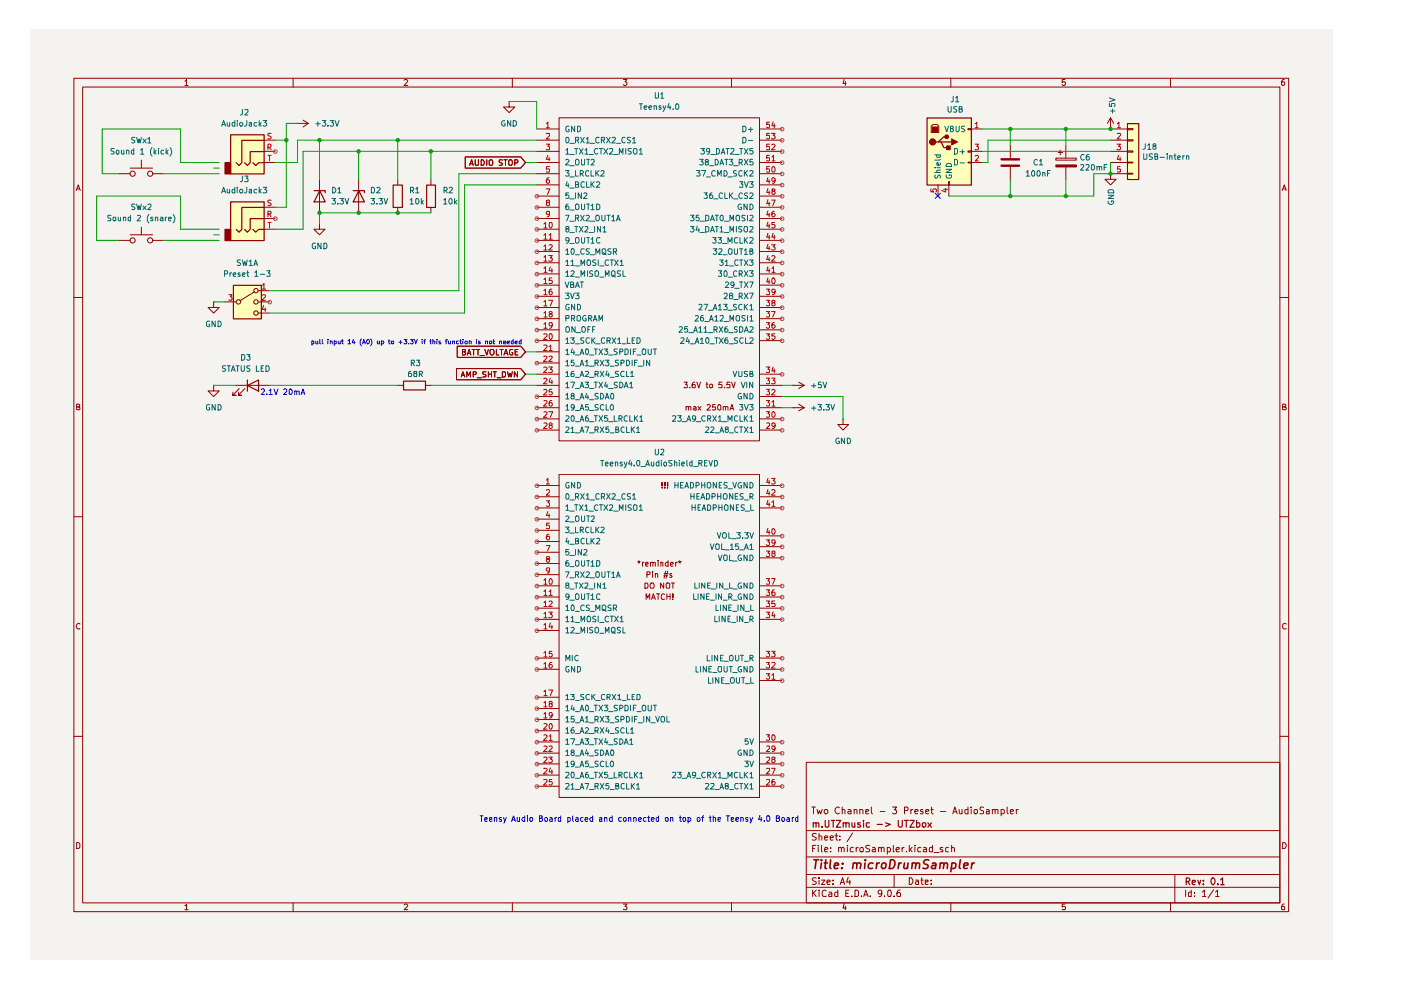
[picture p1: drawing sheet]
<svg xmlns="http://www.w3.org/2000/svg" width="297mm" height="210mm" viewBox="0 0 297 210" stroke-linecap="round" stroke-linejoin="round" font-family="sans-serif">
<path d="M6.3 6.4h276.2v197.1h-276.2z" fill="#f5f3ef"/>
<g fill="none" stroke="#910000" stroke-width=".21">
<path d="M15.7 16.6h257.5v176.7h-257.5zM17.5 18.5h253.9v172.9h-253.9zM39.2 17.2h.2l.1-.4v1.3M39.2 18.1h.7M62.1 16.6v1.9M85.7 17l.2-.2h.3l.2 .3-.7 1h.7M108.6 16.6v1.9M132.2 16.8h.7l-.4 .6 .4 .1v.4l-.2 .2h-.4l-.1-.2M155.1 16.6v1.9M179 16.8l-.3 .9h.7M179.2 17.3v.8M201.6 16.6v1.9"/>
<path d="M225.8 16.8h-.6v.6h.6l.1 .1-.1 .5-.4 .1-.2-.2M248.2 16.6v1.9M272.3 16.8h-.3a.93 .93 0 0 0-.2 1.2h.5l.1-.5-.1-.1h-.5l-.1 .1M16.2 40.4l.4-1.2 .4 1.2M16.3 40h.5M271.9 40.4l.4-1.2 .4 1.2M272 40h.6M15.7 63.1h1.8M271.4 63.1h1.8M16.3 86.3h.4l.2-.3-.1-.2-.5-.1v1.2h.5l.1-.5-.2-.1M271.9 86.3l.6-.1v-.4l-.6-.1v1.2h.6l.2-.4-.3-.2M15.7 109.6h1.8"/>
<path d="M271.4 109.6h1.8M16.9 132.3l-.1-.1a.66 .66 0 0 0-.6 .4 .66 .66 0 0 0 .2 .7h.5M272.7 132.3l-.4-.1-.4 .3v.6l.2 .2h.6M15.7 156.1h1.8M271.4 156.1h1.8M16.3 178.6h.3l.3 .4v.6l-.3 .3h-.3zM170.9 161.6h100.5v29.8h-100.5zM170.9 176.1h100.5M172.1 171.1h.8M172.3 179.9h.4M172.5 171.1v1.5M173 179.2h-.7v1.4"/>
<path d="M173.1 176.8l-.6-.1-.3 .3 .1 .3 .7 .2 .1 .2a.51 .51 0 0 1-.4 .4 .51 .51 0 0 1-.5 0M173.2 171.6l.3 1 .2-.7 .3 .7 .3-1M173.5 179.2v.1M173.5 179.7v.9M173.7 177.3l.3-.1 .2 .2v.7M173.7 176.7v1.4M174.2 179.2v1.2l.1 .2M174.8 177.6l.7-.1-.1-.2-.4-.1-.2 .2 .1 .7h.5M174.8 171.7h.6l.1 .6-.2 .3h-.3l-.2-.3zM176 177.6l.7-.1-.1-.2-.4-.1-.2 .2 .1 .7h.5M176.1 179.7v.2M177 177.2h.6"/>
<path d="M177.3 176.7v1.2l.3 .2M177.8 179.8l.2-.1h.3l.1 .9M177.8 179.7v.9M178 171.3a.63 .63 0 0 0-1 .5 .63 .63 0 0 0 1 .6M178.1 178v.1M178.1 177.3v.1M178.4 179.9l.2-.2h.3l.1 .9M178.6 171.7l.3-.1 .3 .2v.8M178.6 171.1v1.5M179.7 179.2v.1M179.7 179.7v.9M179.8 171.7l.4-.1 .2 .2v.8"/>
<path d="M180.4 172h-.6l-.1 .2 .2 .4 .5-.1M180.8 176.6l-1.2 1.9M180.9 179.7h-.4a.59 .59 0 0 0-.1 .9h.5M181.1 171.7l.3-.1 .3 .2v.8M181.1 171.6v1M181.5 179.7v.9M181.9 179.7l-.4 .3M182.3 171.7l.4-.1 .3 .2v.8M182.3 171.6v1M183.6 172h.5v-.3h-.5v.8h.5M184.4 179.3h-.8v.4l.6 .3 .2 .3-.2 .3h-.6M184.7 171.1v1.2l.3 .3"/>
<path d="M185 179.7h.4l.2 .2v.7h-.6l-.1-.3 .2-.2 .5-.1M186.3 179.8l.1-.1h.4l.1 .9M186.3 179.7v.9M186.6 172h1M186.9 179.9l.1-.2h.4l.1 .9M188.1 179.7h.4l.3 .3-.2 .6h-.5M188.1 179.7v1.4M189.2 171.1h.9l-.4 .6h.3v.8l-.6 .1-.2-.2M189.4 179.2v1.4h.2M191.3 179.7v.9M191.7 179.7l-.4 .3M191.8 171.9l.6-.1v-.6l-.6-.1v1.5"/>
<path d="M192.8 179.2v1.4M193.1 171.6v1M193.4 179.7l-.6 .6M193.5 171.6l-.4 .3M194 179.2v.1M194 172h.6v-.3l-.5-.1-.1 .2 .1 .7h.5M194 179.7v.9M195.2 179.7h-.4l-.2 .3v.6h.6M195.7 171.7l-.4-.1-.1 .2v.2l.5 .1v.4h-.5M195.8 179.7h.4l.2 .2v.7h-.6l-.1-.3 .2-.2 .5-.1M196.3 172h.6l-.1-.4-.5 .2v.5l.2 .3 .3-.1M197.4 171.6h.5"/>
<path d="M197.5 171.1v1.2l.4 .3M197.7 179.2v1.4h-.6v-.9h.6M199.4 172h1.1M199.9 179.7a.35 .35 0 0 0-.4 0 .35 .35 0 0 0-.2 .3l.6 .3v.3h-.6M201.1 179.7h-.4l-.2 .1v.7l.6 .1M201.8 179.8v-.1a.36 .36 0 0 1 .6 .2v.7M201.8 179.2v1.4M202 172.6l.4-1.5 .5 1.5M202.1 172.1h.7M203.4 171.6l.1 .9 .3 .1 .2-.2M204 171.6v1M205.2 171.7l-.4-.1-.2 .3v.4l.2 .3 .4-.1"/>
<path d="M205.2 171.1v1.5M205.9 171.1v.2M205.9 171.6v1M206.6 171.7h.6l.1 .6-.3 .3h-.2l-.3-.3zM208.5 171.2l-.5-.1-.2 .3 .1 .3 .6 .3v.4l-.2 .2-.5-.1M209.1 171.7h.6v.9M209.7 172h-.6v.5h.6M210.4 171.7h.6v.9M210.4 171.6v1M211 171.8l.2-.2 .4 .1v.9M212.3 171.7l.4-.1 .2 .3v.6h-.6M212.3 171.6v1.4"/>
<path d="M213.5 171.1v1.2l.3 .3M214.2 172h.7l-.2-.4h-.3l-.2 .2v.5l.2 .3 .4-.1M215.5 171.6v1M215.9 171.6l-.4 .3M271.9 178.6a.65 .65 0 0 1 .8 .7 .65 .65 0 0 1-.8 .6zM39.2 192h.2l.1-.3v1.2M39.2 192.9h.7M62.1 191.4v1.9M85.7 191.9l.2-.2h.3l.2 .2-.7 1h.7M108.6 191.4v1.9M132.2 191.7h.7l-.4 .5 .4 .2v.3l-.1 .2-.6-.1M155.1 191.4v1.9"/>
<path d="M170.9 188.1h100.5M170.9 185.4h100.5M170.9 181.7h100.5M172.3 188.7v1.4M172.5 189.3l.6 .8M173.1 186.2l-.6-.1-.3 .3 .3 .4 .6 .3a.51 .51 0 0 1-.4 .4 .51 .51 0 0 1-.5 0M173.1 188.7l-.8 .8M173.7 188.7v.2M173.7 186.1v.2M173.7 186.6v.9M173.7 189.1v1M174.2 186.6h.7l-.7 .9h.7"/>
<path d="M174.8 180.2l.7-.2-.1-.3h-.4l-.2 .2 .1 .7h.5M175.2 188.9l-.4-.2-.5 .4 .1 .8 .2 .2 .6-.1M175.3 187l.7-.1-.1-.3h-.5l-.1 .2 .1 .7h.5M175.8 189.2l.4-.1 .2 .3v.7h-.6l-.1-.4 .7-.2M176.1 180.5v.1M176.6 187.4v.1M176.6 186.6v.2M177.6 188.7v1.4h-.6v-.9h.6M178.1 187.5l.5-1.4 .5 1.4M178.3 187.1h.6M179 191.6l-.3 .9h.7M179.2 192.1v.8"/>
<path d="M179.3 189.4h.5M179.8 186l-.3 1h.8M180 188.7h-.7v1.4h.7M180.2 186.6v.9M180.6 190v.1M181.3 188.7h.3l.4 .4v.6l-.2 .4h-.5zM182.6 190v.1M183.1 190.1l.5-1.4 .5 1.4M183.2 189.7h.7M184.5 190v.1M186.9 189.3v.2l-.5 .1-.2-.3v-.3l.2-.3 .5 .2v.8l-.2 .4h-.3M187.5 190v.1"/>
<path d="M188.2 189l.3-.3a.78 .78 0 0 1 .6 .6 .78 .78 0 0 1-.3 .8l-.5-.1zM189.6 190v.1M189.6 185.4v2.7M190 180.2l.7-.2v-.3h-.5l-.2 .2 .1 .7h.6M190.8 188.7l-.5 .2-.1 .9 .1 .3 .6-.1-.1-.7-.4-.1-.2 .3M192.2 180.5v.1M192.8 186.1a.72 .72 0 0 1 .8 .7 .72 .72 0 0 1-.8 .7zM193 180.1l.4 .5M194.1 186.6h.5l.1 .9M194.7 186.9h-.4l-.2 .3 .2 .3h.4M195.2 186.6h.5M195.4 186.1v1.2l.3 .2"/>
<path d="M196.2 187l.6-.1v-.3h-.6v.9h.6M197.4 187.4v.1M197.4 186.6v.2M198 180.8h1.1M201.6 191.4v1.9M225.8 191.7h-.6v.6l.6-.1 .1 .2-.1 .5-.6-.1M248.2 191.4v1.9M249.1 185.4v6M251.4 188.7v1.4M252.6 188.7v1.4h-.5l-.1-.8 .2-.2 .4 .1M253.2 190v.1M253.2 189.2v.2"/>
<path d="M254.9 189.1l.5-.4v1.4M254.9 190.1h.8M257.3 188.6l-1.2 1.8M257.7 189.1l.4-.4v1.4M257.7 190.1h.8M272.3 191.7h-.3a.93 .93 0 0 0-.2 1.2h.5l.1-.5-.1-.2h-.5l-.1 .2"/>
<circle cx="182.7" cy="180.2" r=".44"/>
</g>
<g fill="none" stroke="#910000" stroke-width=".25">
<path d="M172.4 174.5h.5l.1 .9M172.4 174.5v.9M173 174.6l.1-.1h.4l.1 .9M174.3 175.2v.2M175 173.9v1.2l.2 .3 .5-.2v-1.3M176.2 173.9h.8M176.7 173.9v1.5M177.3 173.9h1l-1 1.5h1M178.8 174.5h.6v.9M178.8 174.5v.9M179.4 174.6l.1-.1h.5v.9M180.6 174.5v.6a.36 .36 0 0 0 .6 .2v-.1"/>
<path d="M181.2 174.5v.9M182.4 174.5h-.5l-.1 .1 .6 .4v.3h-.6M183.1 173.9v.2M183.1 174.5v.9M184.4 174.5h-.7v.7l.2 .2 .5-.1M186 174.8h1.1M187.7 174.5l1.1 .3-1.1 .4M190.5 173.9v1.2l.3 .3h.3l.2-.3v-1.2M191.7 173.9h.9M192.2 173.9v1.5M192.9 173.9h.9l-.9 1.5h.9M194.4 174.5h.5l.1 .2v.4l-.2 .3-.4-.1"/>
<path d="M194.4 173.9v1.5M195.6 174.5h.6l.1 .6-.3 .3h-.2l-.3-.3zM196.7 174.5l.8 .9M197.5 174.5l-.8 .9M251.5 186.9h.5l.3-.3v-.2l-.3-.3h-.5v1.5M251.8 186.9l.5 .7M252.8 187.1l.6-.1v-.4h-.5l-.1 .2 .1 .7h.5M254 186.6l.3 1 .3-1M255.1 187.4v.2M255.1 186.6v.2M257.1 186.1a.76 .76 0 0 1 .5 .8 .76 .76 0 0 1-.5 .7l-.3-.4a.85 .85 0 0 1 .3-1.1zM258.2 187.4v.2"/>
<path d="M258.8 186.6l.4-.5v1.5M258.8 187.6h.7"/>
</g>
<g fill="none" stroke="#910000" stroke-width=".34">
<path d="M172.6 182.3h1M173.1 182.3l-.3 1.8M174.2 182.3v.2M174.2 183l-.2 1.1M174.8 183h.6M175.1 182.3l-.2 1.8h.4M176.1 182.3l-.2 1.6 .3 .2M176.9 183.6l.9-.2-.1-.4h-.7l-.1 .9 .1 .2h.6M178.5 184v.1M178.6 183v.2M180.9 183.1l.3-.1h.4v1.1M180.9 183l-.1 1.1"/>
<path d="M181.7 183.2a.47 .47 0 0 1 .4-.2 .47 .47 0 0 1 .4 .2l-.1 .9M183.4 183l-.1 1.1M183.5 182.3v.2M185.1 183a.65 .65 0 0 0-1 .3v.7a.64 .64 0 0 0 .9 .1M185.9 183l-.1 1.1M186.4 183l-.6 .3M187 183.1l.3-.1h.5v.8l-.2 .3h-.4l-.3-.1zM188.8 182.3h.4a1 1 0 0 1 .5 1.2 1 1 0 0 1-1.1 .6zM190.6 183l-.2 1.1M191.1 183h-.3l-.2 .3M191.8 183l-.1 1.1h.4l.3-.1M192.5 183l-.1 1.1"/>
<path d="M193.4 183.1l.1-.1a.48 .48 0 0 1 .7 .2l-.1 .9M193.5 183l-.2 1.1M194.2 183.2l.3-.2h.4v1.1M196.9 182.4l-.6-.1-.5 .4 .2 .4 .8 .4-.1 .5-.4 .1h-.6M197.7 183h.7l-.1 1.1M198.5 183.4l-.7 .1-.4 .4 .3 .2h.7M199.3 183.1l.3-.1h.5l-.1 1.1M199.4 183l-.2 1.1M200.2 183.2l.2-.2h.4v1.1M201.8 183h.6l.2 .1v.7l-.4 .3h-.5M201.8 183l-.2 1.8M203.6 182.3l-.2 1.6 .2 .2"/>
<path d="M204.3 183.6l.9-.2v-.4h-.6l-.2 .2v.9h.7M206.1 183l-.2 1.1M206.6 183h-.4l-.1 .3"/>
</g>
<g fill="#ffffba">
<path d="M48.9 42.8h7.1v8.2h-7.1z"/>
<path d="M48.9 28.5h7.1v8.3h-7.1z"/>
<path d="M196.5 25h9.4v14.2h-9.4z"/>
<path d="M239 26.2h2.4v11.8h-2.4z"/>
<path d="M49.4 60.5h6v7.1h-6z"/>
</g>
<g fill="none" stroke="#910000" stroke-width=".21">
<path d="M25.2 36.8h2.4M27.6 35.6h4.7M30 34v1.6M32.3 36.8h2.4"/>
<circle cx="28.1" cy="36.8" r=".55"/>
<circle cx="31.8" cy="36.8" r=".55"/>
</g>
<path d="M47.7 48.6h1.2v2.4h-1.2z" fill="#910000"/>
<path d="M47.7 48.6h1.2v2.4h-1.2zM48.9 42.8h7.1v8.2h-7.1zM53.6 48.6l.6 .6 .6-.6h1.2M56 46.4h-3v2.2l-.5 .6-.6-.6M56 44h-4.7v4.6l-.6 .6-.6-.6" fill="none" stroke="#910000" stroke-width=".25"/>
<g fill="none" stroke="#910000" stroke-width=".21">
<path d="M25.2 51h2.4M27.6 49.8h4.7M30 48.2v1.6M32.3 51h2.4M56 43.9h2.3M56 46.3h2.3M56 48.6h2.3"/>
<circle cx="28.1" cy="51" r=".55"/>
<circle cx="31.8" cy="51" r=".55"/>
</g>
<path d="M56.8 45.4h.6v-.5l-.6-.1v1.2M56.8 47.2h.7M57.1 45.4l.4 .6M57.1 47.2v1.1M57.5 42.5h-.7v.3l.7 .5-.3 .3-.4-.1" fill="none" stroke="#b90000" stroke-width=".21"/>
<path d="M47.7 34.5h1.2v2.3h-1.2z" fill="#910000"/>
<path d="M47.7 34.5h1.2v2.4h-1.2zM48.9 28.6h7.1v8.3h-7.1zM53.6 34.5l.6 .6 .6-.6h1.2M56 32.1h-3v2.4l-.5 .6-.6-.6M56 29.8h-4.7v4.7l-.6 .6-.6-.6M196.6 25h9.4v14.2h-9.4z" fill="none" stroke="#910000" stroke-width=".25"/>
<path d="M56 29.7h2.3M56 32.1h2.3M56 34.5h2.3M197.4 26.8l.4-.4h.9l.4 .4v1.3h-1.7z" fill="none" stroke="#910000" stroke-width=".21"/>
<path d="M56.8 31.2h.6v-.6h-.6v1.1M56.8 32.9h.7M57.1 31.2l.4 .5M57.1 32.9v1.2M57.5 28.3l-.7 .1v.3l.7 .4-.3 .4-.4-.1" fill="none" stroke="#b90000" stroke-width=".21"/>
<path d="M197.7 26.9h1.2v1h-1.2z" fill="#910000"/>
<path d="M197.7 26.9h1.2v1h-1.2z" fill="none" stroke="#910000" stroke-width=".21"/>
<circle cx="197.7" cy="30.1" r=".64" fill="#910000"/>
<g fill="none" stroke="#910000" stroke-width=".25">
<path d="M198.9 30.1h.6l.6 1.2h1.1M199.5 30.1h2.3M200.7 29h-.6l-1.2 1.1h-.6"/>
<circle cx="197.7" cy="30.1" r=".64"/>
</g>
<circle cx="200.7" cy="29" r=".38" fill="#910000"/>
<circle cx="200.7" cy="29" r=".38" fill="none" stroke="#910000" stroke-width=".25"/>
<path d="M201.1 38.5h.2v.7h-.2z" fill="none" stroke="#910000" stroke-width=".21"/>
<path d="M200.7 30.9h.7v.8h-.7z" fill="#910000"/>
<path d="M200.8 30.9h.7v.8h-.7z" fill="none" stroke="#910000" stroke-width=".25"/>
<path d="M201.8 29.5l1.2 .6-1.2 .6z" fill="#910000"/>
<path d="M83.4 39.2h1.9v4.8h-1.9zM90.5 39.2h1.8v4.8h-1.8zM201.8 29.5l1.2 .6-1.2 .6zM239.1 26.2h2.3v11.9h-2.3zM66.6 40.4h2.4v.5M67.8 40.4l1.2 2.4h-2.4zM74.9 40.4h2.4v.5M76.1 40.4l1.2 2.4h-2.4zM49.5 60.5h5.9v7.1h-5.9zM52.5 81.7l2.3-1.1v2.3zM52.5 80.6v2.3M85.6 80.8h4.6v1.9h-4.6z" fill="none" stroke="#910000" stroke-width=".25"/>
<g fill="none" stroke="#910000" stroke-width=".21">
<path d="M63.1 26.2h.1M63.1 26.2h2.3M64.3 25.5l1.1 .7M65.4 26.2l-1.1 .7M67.7 38v7.1M76 38v7.1M84.3 38v1.2M91.4 38v1.2M98.6 33.3h11.8l1 1.2-1 1.1h-11.8zM99.6 35.1l.4-1.2 .3 1.2M99.7 34.7h.5M100.8 33.9v1.2h.5l.1-1.2"/>
<path d="M102 33.9a.66 .66 0 0 1 .7 .4 .66 .66 0 0 1-.3 .8h-.4zM103.2 33.9v1.2M103.7 34l.5-.1a.86 .86 0 0 1 .1 1.2h-.4l-.2-.2zM106.5 34l-.5-.1-.2 .1v.4l.7 .3-.2 .4h-.5M106.8 33.9h.7M107.2 33.9v1.2M107.9 34l.5-.1a.86 .86 0 0 1 .1 1.2h-.5l-.1-.2zM107.9 21.5v1.2h1.2l-1.2 1.2-1.1-1.2h1.1M107.9 21.5h.1M109.1 34.5h.6v-.5l-.6-.1v1.2M113.8 27.3h4.7M113.8 32.1h4.7"/>
<path d="M113.8 34.5h4.7M113.8 29.7h4.7M113.8 36.8h4.7M113.8 39.2h4.7M118.5 25h42.5v68.5h-42.5zM161 27.3h4.8M161 32.1h4.8M161 34.5h4.8M161 29.7h4.8M161 36.8h4.8M161 39.2h4.8M198.9 39.2v2.4"/>
<path d="M201.2 39.2v2.4M205.2 27.3h.7v.2h-.7zM205.2 32h.7v.3h-.7zM205.2 34.4h.7v.1h-.7zM205.9 27.3h2.4M205.9 32.1h2.4M205.9 34.5h2.4M214.2 30.9v2.6M214.2 35.4v2.6M223.9 33.5h4.3v.5h-4.3zM223.9 35h4.3v.4h-4.3zM224.4 32.3h.9"/>
<path d="M224.8 31.8v1.1M226 30.9v2.6M226 35.4v2.6M235.5 27.3h.1M235.5 36.8v1.2h1.1l-1.1 1.2-1.2-1.2h1.2M235.5 36.8h.1M235.5 27.3h3.5M235.5 32.1h3.5M235.5 34.5h3.5M235.5 29.7h3.5M235.5 36.8h3.5M235.5 25l-.7 1.2"/>
<path d="M235.5 25l.6 1.2M235.5 25v2.3M239 27.3h1.2v.2h-1.2zM239 29.6h1.2v.3h-1.2zM239 32h1.2v.3h-1.2zM239 34.4h1.2v.1h-1.2zM239 36.7h1.2v.2h-1.2zM67.7 47.5v1.1h1.2l-1.2 1.2-1.2-1.2h1.2M67.7 47.5h.1M84.3 43.9v1.2M91.4 43.9v1.2M113.8 41.6h4.7"/>
<path d="M113.8 43.9h4.7M113.8 46.3h4.7M113.8 48.6h4.7M113.8 51h4.7M113.8 53.3h4.7M113.8 55.7h4.7M113.8 58.1h4.7M161 41.6h4.8M161 43.9h4.8M161 46.3h4.8M161 48.6h4.8M161 51h4.8"/>
<path d="M161 53.3h4.8M161 55.7h4.8M161 58.1h4.8M45.3 64v1.2h1.2l-1.2 1.2-1.2-1.2h1.2M45.3 64h.1M47.7 64h2.3M53.9 61.9l-3 1.9M54.8 64h2.3M54.8 61.6h2.3M54.8 66.4h2.3M96.8 78.1h13.6l1 1.2-1 1.2h-13.6zM96.9 73.4h13.5l1 1.2-1 1.2h-13.5z"/>
<path d="M97.8 79.9l.3-1.1 .5 1.1M97.9 79.6h.6M98 74.6h.6v-.4l-.6-.1v1.2l.6-.1 .1-.4-.2-.2M99 79.9v-1.1l.3 .8 .4-.8v1.1M99.1 75.3l.4-1.2 .3 1.2M99.1 74.9h.6M100.1 74.1h.7M100.3 79.4h.5l.2-.4-.2-.2h-.5v1.1M100.4 74.1v1.2M101 74.1h.7M101.3 74.1v1.2M101.8 75.4h.9"/>
<path d="M102.8 74.1l.4 1.2 .3-1.2M103 78.8l-.6 .1v.3l.6 .4-.1 .3h-.5M103.5 79.3h.7M103.5 78.8v1.1M104.1 74.1h.5a.77 .77 0 0 1-.2 1.2l-.3-.1a.87 .87 0 0 1 0-1.1zM104.2 78.8v1.1M104.6 78.8h.6M104.9 78.8v1.1M105.2 74.1v1.2h.5M106 74.1h.7M106.3 74.1v1.2M106.5 78.8h.5l.2 .3v.6l-.2 .2h-.5z"/>
<path d="M106.8 75.3l.5-1.2 .4 1.2M107 74.9h.5M107.6 78.8l.3 1.1 .2-.7 .3 .7 .2-1.1M108.7 74.1h-.5l-.2 .2v.6l.2 .3h.5v-.4h-.2M109.2 74.6h.4M109.7 78.8v1.1l-.6-1.1v1.1M109.8 74.1h-.6v1.2h.6M113.8 60.5h4.7M113.8 62.8h4.7M113.8 65.2h4.7M113.8 67.6h4.7M113.8 69.9h4.7"/>
<path d="M113.8 72.2h4.7M113.8 74.6h4.7M113.8 77h4.7M113.8 79.3h4.7M161 60.5h4.8M161 62.8h4.8M161 65.2h4.8M161 67.6h4.8M161 69.9h4.8M161 72.2h4.8M161 79.3h4.8M45.3 81.7v1.2h1.2l-1.2 1.2-1.2-1.2h1.2"/>
<path d="M45.3 81.7h.1M50 81.7h7.1M50.7 82.4l-1.3 1.4h.6h-.6v-.7M51.9 82.4l-1.4 1.4h.7h-.7v-.7M84.3 81.7h1.2M90.2 81.7h1.2M101.2 80.1h.9M105.4 80.1h.9M113.8 86.4h4.7M113.8 81.7h4.7M113.8 84.1h4.7M113.8 88.8h4.7"/>
<path d="M113.8 91.2h4.7M145 81h.7l-.3 .5 .3 .1v.5h-.7M145.5 86.3h.5v.7M145.5 86.2v.8M146 86.4l.1-.2 .4 .1v.7M146.2 82.1v.1M147.1 86.3l.3-.1 .2 .2v.6M147.3 81l-.4 .2-.2 .8 .2 .2 .5-.1-.1-.6h-.4l-.2 .2M147.6 86.4l-.6 .3 .2 .3 .4-.1M147.7 81l.5 1.2 .3-1.2M148 86.2l.6 .8M148.6 86.2l-.6 .8"/>
<path d="M149.7 81.4h.4M149.9 81v1.2h.2M149.9 85.9l.5-.1 .2 .3-.7 .9h.7M150.5 81.5h.5v.7h-.5zM151.6 85.8h-.5l-.1 .6 .6-.1 .1 .5-.2 .2-.5-.1M152.3 85.9l.3-.1 .2 .2v.8l-.2 .2a.66 .66 0 0 1-.3-1.1zM153.1 81h-.6l-.1 .6 .6-.1 .1 .6h-.7M153.3 86.3h.5v.7M153.3 86.2v.8M153.6 82.1v.1M153.8 86.4l.2-.2 .3 .1v.7M154.8 81h-.6l-.1 .6 .6-.1 .1 .6h-.7"/>
<path d="M154.8 87l.4-1.2 .3 1.2M154.9 86.6h.5M155.1 81l.4 1.2 .4-1.2M161 86.4h4.8M161 81.7h4.8M161 84.1h4.8M161 88.8h4.8M161 91.2h4.8M168.1 86.4h.1M168.1 81.7h.1M168.1 86.4h2.4M168.1 81.7h2.4"/>
<path d="M169.3 85.7l1.2 .7M169.3 81l1.2 .7M170.5 86.4l-1.2 .7M170.5 81.7l-1.2 .7M178.7 88.8v1.2h1.2l-1.2 1.2-1.1-1.2h1.1M178.7 88.8h.1M113.8 112.4h4.7M113.8 114.8h4.7M113.8 117.1h4.7M113.8 119.5h4.7M113.8 103h4.7M113.8 105.3h4.7"/>
<path d="M113.8 107.7h4.7M113.8 110.1h4.7M118.5 100.6h42.5v68.5h-42.5zM135.2 119h.5M135.3 119.4l.2-.3 .1 .3M135.5 118.9v.2M136.2 119.2v.9M136.6 119.2l-.4 .3M136.9 119.6l.5-.1v-.2h-.5v.7h.5M137.9 119.4l.2-.2 .3 .1v.8M137.9 119.2v.9M138.4 119.4l.2-.2 .3 .1v.8"/>
<path d="M139.5 118.9v.1M139.5 119.2v.9M140.1 119.4l.1-.2 .3 .1v.8M140.1 119.2v.9M140.4 103.4v.1M140.4 102.3v.7M141 103.4v.1M141 102.3v.7M141.6 103.4v.1M141.6 102.3v.7M141.6 119.3l-.3-.1-.2 .3v.3l.2 .3 .3-.1M141.6 118.9v1.2"/>
<path d="M142.2 119.6l.5-.1-.1-.3-.4 .2v.5l.1 .2 .4-.1M143.3 119.2v.9M143.6 119.2l-.3 .3M143.8 119h.6M143.9 119.4l.2-.3 .2 .3M144.1 118.9v.2M161 103h4.8M161 105.3h4.8M161 107.7h4.8M161 113.6h4.8M161 115.9h4.8M161 118.3h4.8"/>
<path d="M113.8 121.8h4.7M113.8 124.2h4.7M113.8 126.6h4.7M113.8 128.9h4.7M113.8 131.3h4.7M113.8 133.7h4.7M113.8 139.5h4.7M136.7 123.6h.5l.1 .2 .1 .5-.2 .4h-.5zM137 127.1v-1.2l.3 .8 .5-.8v1.2M137.2 121.8h.6v-.6h-.6v1.2M138 123.6h.5a.87 .87 0 0 1 0 1.1h-.5a.87 .87 0 0 1 0-1.1zM138.2 127.1l.3-1.2 .4 1.2"/>
<path d="M138.3 126.7h.6M138.3 121.2v.1M138.3 121.6v.8M138.9 121.8l.2-.2 .3 .2v.6M138.9 121.6v.8M139.2 125.9h.7M139.5 125.9v1.2M140.7 123.6v1.1l-.7-1.1v1.1M140.7 122.1h.9M140.8 121.6h.8M140.9 126.1l-.4-.2-.3 .3v.6l.2 .3 .5-.1M141.1 121.1l-.3 1.5"/>
<path d="M141.4 123.6h.4l.2 .2v.8l-.6 .1a.87 .87 0 0 1 0-1.1zM141.4 125.9v1.2M141.4 126.5h.7M141.6 121.1l-.4 1.5M142.1 125.9v1.2M142.3 123.6h.7M142.4 121.7l-.2-.1-.2 .2 .5 .5-.2 .1-.3-.1M142.7 127v.1M142.7 125.9v.8M142.7 123.6v1.1M161 124.2h4.8M161 126.6h4.8"/>
<path d="M161 128.9h4.8M161 131.3h4.8M161 139.5h4.8M113.8 141.9h4.7M113.8 147.8h4.7M113.8 150.2h4.7M113.8 152.6h4.7M113.8 154.9h4.7M113.8 157.3h4.7M113.8 159.7h4.7M161 141.9h4.8M161 157.3h4.8"/>
<path d="M161 159.7h4.8M161 144.3h4.8M113.8 162h4.7M113.8 164.3h4.7M113.8 166.7h4.7M161 162h4.8M161 164.3h4.8M161 166.7h4.8"/>
<circle cx="50.5" cy="64" r=".47"/>
<circle cx="54.3" cy="64" r=".47"/>
<circle cx="54.3" cy="61.6" r=".47"/>
<circle cx="54.3" cy="66.4" r=".47"/>
</g>
<g fill="none" stroke="#b90000" stroke-width=".21">
<path d="M115.8 26.2l.4-.3v1.2M115.8 28.4h.7v.4l-.7 .7h.7M115.8 30.6h.7l-.3 .5 .3 .1v.5h-.7M115.8 27.1h.7M116.2 32.9l-.4 .9h.8M116.4 37.7h-.2a.73 .73 0 0 0-.2 1.1h.5v-.5l-.4-.2-.3 .3M116.4 33.4v.7M116.5 35.3h-.6l-.1 .6 .6-.1 .1 .6h-.7M162.8 37.7l-.2 .7h.6M162.8 40l-.2 .8h.6M163.1 38.1v.8M163.2 25.9h-.6v.5h.6v.5l-.2 .2-.4-.2"/>
<path d="M163.2 28.3h-.6v.5h.6v.5l-.2 .2-.4-.2M163.2 30.6h-.6v.6h.6l-.1 .5h-.5M163.2 32.9h-.6v.6h.6l-.1 .6-.5-.1M163.2 35.3h-.6v.6h.6l-.1 .6-.5-.1M163.6 28.3h.7l-.4 .4 .4 .1v.4l-.2 .3h-.4l-.1-.2M163.7 30.7l.4-.1 .2 .3-.7 .8h.7M163.7 33.3l.3-.4v1.2M163.7 34.1h.6M163.9 25.8l-.2 .9h.6M163.9 35.3a.71 .71 0 0 1 .3 1.2h-.4l-.1-.2v-.7zM164.2 26.2v.9M164.3 38.2l-.2 .2-.4-.1v-.5l.4-.1a.72 .72 0 0 1-.1 1.2h-.3"/>
<path d="M200.5 40v.7l-.9-.3M206.8 26.2l.3-.3v1.2M206.8 30.6h.6l-.3 .5 .3 .1v.5h-.6M206.8 33.1l.1-.2h.4l.1 .2v.3l-.6 .7h.6M206.8 27.1h.6M236.8 30.6h.8l-.4 .5h.3v.6h-.7M236.9 26.2l.3-.3v1.2M236.9 28.4l.6-.1 .1 .3-.8 .9h.8M236.9 27.1h.7M237.2 32.9l-.3 .9h.8M237.5 35.3h-.5l-.1 .6 .6-.1v.7l-.6-.1M237.5 33.4v.7"/>
<path d="M115.3 47.5l.4-.3v1.1M115.3 49.9l.4-.4v1.2M115.3 52.2l.4-.3v1.1M115.3 54.5l.4-.3v1.2M115.3 56.9l.4-.3v1.1M115.3 59.3l.4-.4v1.2M115.3 48.3h.7M115.3 50.7h.7M115.3 53h.7M115.3 55.4h.7M115.3 57.7h.7M115.8 40h.8l-.5 1.2"/>
<path d="M116.1 42.9l-.3-.2 .3-.3 .4 .1v.3a.51 .51 0 0 0-.6 .7h.6v-.5l-.2-.1M116.3 54.2h.8l-.4 .5h.3l.1 .2-.1 .5-.7-.1M116.4 49.9l.4-.4v1.2M116.4 52l.6-.1 .1 .3-.8 .8h.8M116.4 50.7h.7M116.5 45.3l-.1 .2h-.4l-.2-.2 .1-.4h.6v.7l-.2 .3-.3 .1M116.5 47.2h.1a.59 .59 0 0 1 .5 .3 .59 .59 0 0 1-.1 .7l-.2 .1-.3-.1zM116.7 56.6l-.3 .8h.8M117 58.9h-.5l-.1 .6 .6-.1v.7l-.6-.1M117 57v.7M162.8 42.3l-.2 .9h.6M162.8 44.7l-.2 .9h.6"/>
<path d="M162.8 47.1l-.2 .8h.6M162.8 49.4l-.2 .9h.6M162.8 51.8l-.2 .9h.6M162.8 54.2l-.2 .8h.6M162.8 56.6l-.2 .8h.6M162.8 58.9l-.2 .9h.6M163.1 40.5v.7M163.1 42.8v.8M163.1 45.2v.8M163.1 47.5v.8M163.1 49.9v.8M163.1 52.2v.8"/>
<path d="M163.1 54.6v.8M163.1 57v.7M163.1 59.4v.7M163.6 42.4h.7l-.5 1.2M163.6 51.9h.7l-.4 .4 .4 .1v.4l-.1 .2-.6-.1M163.7 54.4l.4-.2 .2 .3-.7 .9h.7M163.7 56.9l.3-.3v1.1M163.7 57.7h.6M163.8 40.6l-.1-.1v-.4h.6v.4l-.6 .1v.5l.1 .1 .5-.1v-.1l-.2-.4M163.9 49.4l-.2 .9h.6M163.9 58.9a.71 .71 0 0 1 .3 1.2h-.4l-.1-.2v-.7zM164.2 44.8l-.5 .2v.8l.4 .2 .2-.3v-.2l-.2-.3h-.3l-.1 .3"/>
<path d="M164.2 49.9v.8M164.3 47.2h-.6v.5h.6v.4l-.2 .2-.4-.1M197.4 40v.6l.6 .1-.2-.1v-.4l.2-.2h.5v.7M200.1 40.1h.8M48.5 62.5h.7l-.3 .4 .3 .2v.5h-.7M55.6 60.5l.4-.4v1.2M55.6 62.6l.4-.1 .3 .3-.8 .9h.8M55.6 61.3h.7M55.9 64.8l-.3 .8h.8M56.2 65.3v.7M115.3 61.6l.4-.3v1.2M115.3 64l.4-.3v1.2"/>
<path d="M115.3 66.4l.4-.4v1.2M115.3 68.7l.4-.3v1.2M115.3 70.9l.5-.1 .2 .3-.8 .9h.8M115.3 73.2h.5l.2 .3-.8 .8h.8M115.3 75.6l.5-.1 .2 .3-.8 .8h.8M115.3 78l.4-.2 .3 .3-.8 .9h.8M115.3 60.1h.7M115.3 62.5h.7M115.3 64.9h.7M115.3 67.2h.7M115.3 69.6h.7M116.3 63.7h.9l-.5 1.2"/>
<path d="M116.3 77.8h.8l-.4 .5h.3v.7l-.7-.1M116.4 73.5l.4-.3v1.1M116.4 75.6l.6-.1 .1 .3-.8 .8h.8M116.4 74.3h.7M116.5 70.9l.1-.1a.59 .59 0 0 1 .5 .3 .59 .59 0 0 1-.1 .7l-.2 .2-.3-.2zM116.7 66.5l-.3-.2a.35 .35 0 0 1 .4-.3 .35 .35 0 0 1 .3 .3l-.3 .2a.36 .36 0 0 0-.4 .5 .36 .36 0 0 0 .5 .2 .36 .36 0 0 0 .1-.6l-.2-.1M117 61.3l-.4 .1-.2 .8a.35 .35 0 0 0 .4 .3 .35 .35 0 0 0 .3-.3v-.2l-.3-.3-.4 .3M117.1 68.9l-.1 .2h-.5l-.1-.2 .1-.5 .5 .1a.85 .85 0 0 1-.2 1.1h-.3M162.5 61.3h.7l-.4 .4 .4 .2v.5h-.7M162.5 63.7h.7l-.4 .4 .4 .2v.5h-.7M162.5 66h.7l-.4 .5 .4 .1v.5h-.7M162.5 68.4h.7l-.4 .4 .4 .1v.5l-.2 .2h-.4l-.1-.2"/>
<path d="M162.5 70.8h.7l-.4 .4 .4 .1v.5l-.2 .2h-.4l-.1-.2M162.5 77.8h.7l-.4 .5 .4 .1v.5h-.7M163.6 66h.7l-.5 1.2M163.8 64.2l-.1-.1v-.3h.6v.3l-.6 .2v.5l.1 .1 .5-.1v-.2l-.2-.4M163.9 77.8l-.2 .9h.6M164.2 68.4h-.4l-.1 .3v.7l.4 .2 .2-.3v-.2l-.2-.3-.4 .1v.2M164.2 78.2v.8M164.3 70.8h-.6v.5h.6v.4l-.2 .3-.4-.2M164.3 61.8l-.2 .3-.4-.2v-.5l.4-.1a.73 .73 0 0 1-.1 1.2h-.3M115.3 80.3l.4-.1 .3 .3-.8 .9h.8M115.3 82.7l.4-.2 .3 .4-.8 .8h.8M115.3 85l.4-.1 .3 .4-.8 .8h.8"/>
<path d="M115.3 87.4l.4-.1 .3 .3-.8 .9h.8M115.3 89.7h.4l.3 .3-.8 .8h.8M116.3 87.3h.9l-.5 1.2M116.7 80.2l-.3 .8h.8M116.7 90.2l-.3-.3a.35 .35 0 0 1 .4-.2 .35 .35 0 0 1 .3 .2l-.3 .3a.36 .36 0 0 0-.4 .4 .36 .36 0 0 0 .5 .2 .36 .36 0 0 0 .1-.5l-.2-.1M117 82.5h-.5l-.1 .6h.6v.6h-.6M117 84.9l-.4 .1-.2 .9a.35 .35 0 0 0 .4 .2 .35 .35 0 0 0 .3-.2v-.3l-.3-.3-.4 .3M117 80.6v.8M162.5 80.2h.7l-.4 .5 .4 .1v.5h-.7M162.5 82.5h.7l-.4 .6h.4v.6h-.7M162.5 84.9h.7l-.4 .4 .4 .2v.5h-.7M162.5 87.3h.7l-.4 .4 .4 .2v.5h-.7"/>
<path d="M162.6 89.7h.6v.5l-.7 .6h.7M163.6 80.2h.7l-.4 .5 .4 .2v.3l-.1 .2-.6-.1M163.7 82.7l.4-.2 .2 .4-.7 .8h.7M163.7 85.3l.3-.4v1.2M163.7 86.1h.6M163.7 87.4l.3-.1a.64 .64 0 0 1 .4 .6 .64 .64 0 0 1-.5 .6l-.2-.3zM164.3 90.2l-.2 .2-.4-.1v-.6h.4a.73 .73 0 0 1-.1 1.1h-.3M115.8 115.7h.8l-.5 1.1M115.8 101.8h.2l.2-.4v1.2M115.8 104l.2-.2h.3l.2 .2v.3l-.7 .7h.7M115.8 106.2h.7l-.3 .4 .3 .2v.5h-.7M115.8 102.6h.7"/>
<path d="M116.1 118.5l-.3-.3 .2-.2h.4l.1 .4-.7 .3v.3l.3 .2 .4-.2v-.4l-.2-.1M116.2 108.5l-.4 .8h.8M116.4 113.3l-.4 .1a.82 .82 0 0 0 .1 1.1l.4-.2v-.5l-.4-.1-.3 .3M116.4 109v.7M116.5 110.9h-.6l-.1 .6 .2-.2h.3l.2 .2v.5h-.7M162.5 114.5h.7l-.4 .4 .4 .1v.5l-.2 .2h-.4l-.1-.2M162.5 116.8h.7l-.4 .5h.4v.6l-.2 .1h-.4l-.1-.1M162.8 101.4l-.2 .9h.6M162.8 103.8l-.2 .8h.6M162.8 106.1l-.2 .8h.6M162.8 112l-.2 .9h.6M163.1 101.9v.7"/>
<path d="M163.1 104.2v.8M163.1 106.6v.8M163.1 112.5v.8M163.6 101.4h.7l-.4 .5 .4 .2v.3l-.1 .2-.6-.1M163.7 104l.4-.2 .2 .3-.7 .9h.7M163.7 106.5l.3-.3v1.2M163.7 107.4h.6M163.7 112.2l.3-.1a.64 .64 0 0 1 .4 .6 .64 .64 0 0 1-.5 .6l-.2-.3zM163.8 117.3l-.1-.4 .5-.1 .1 .3-.2 .2-.4 .1v.5l.1 .1h.3l.2-.2v-.3l-.2-.2M164.3 115l-.1 .1h-.5v-.5l.5-.1 .1 .1-.1 .9-.5 .2M115.3 123l.4-.3v1.2M115.3 125.4l.4-.3v1.1"/>
<path d="M115.3 127.8l.4-.4v1.2M115.3 130.1l.4-.3v1.2M115.3 132.5l.4-.3v1.1M115.3 138.4l.4-.3v1.2M115.3 123.9h.7M115.3 126.2h.7M115.3 128.6h.7M115.3 131h.7M115.3 133.3h.7M115.3 139.3h.7M116.3 129.8h.8l-.4 .4 .3 .1v.6h-.7M116.4 125.4l.4-.3v1.1"/>
<path d="M116.4 127.6l.4-.2 .3 .4-.8 .8h.8M116.4 126.2h.7M116.5 120.9l-.1 .2h-.4l-.2-.2v-.3l.2-.2 .5 .1v.7l-.2 .3h-.3M116.7 122.7a.75 .75 0 0 1 .2 1.2h-.3l-.2-.5 .1-.5zM116.7 132.1l-.3 .8h.8M117 138.1h-.5l-.1 .5h.6v.6l-.4 .1-.2-.2M117 132.6v.7M162.5 122.7h.7l-.4 .5 .4 .1v.5h-.7M162.5 125.1h.7l-.4 .5h.4v.6h-.7M162.5 127.4h.7l-.4 .5 .4 .1v.5h-.7M162.5 129.8h.7l-.4 .4 .4 .2v.5h-.7M162.5 138.1h.7l-.4 .4 .4 .1v.5l-.2 .2h-.4l-.1-.2"/>
<path d="M163.6 122.7h.7l-.5 1.2M163.6 138.1h.7l-.4 .4 .4 .1v.4l-.2 .3h-.4l-.1-.2M163.9 129.7l-.2 .9h.6M164.2 125.1h-.4l-.1 .3v.8h.5l.1-.1v-.4l-.1-.1h-.5v.1M164.2 130.2v.8M164.3 127.4h-.6v.6l.5-.1 .1 .2v.3l-.1 .2-.5-.1M115.3 140.8l.4-.3v1.1M115.3 146.6l.4-.3v1.2M115.3 149l.4-.3v1.2M115.3 151.4l.4-.4v1.2M115.3 153.5l.4-.1 .3 .4-.8 .8h.8M115.3 155.9l.4-.1 .3 .3-.8 .9h.8"/>
<path d="M115.3 158.2h.4l.3 .3-.8 .8h.8M115.3 141.6h.7M115.3 147.5h.7M115.3 149.9h.7M115.3 152.2h.7M116.3 146.3h.9l-.5 1.2M116.4 156.1l.4-.3v1.2M116.4 158.2h.4l.3 .3-.8 .8h.8M116.4 157h.7M116.5 153.5l.3-.1a.78 .78 0 0 1 0 1.2l-.3-.1zM116.7 149.2h-.2a.31 .31 0 0 1 .1-.4 .31 .31 0 0 1 .4 0v.4h-.3l-.3 .2 .1 .5h.5l.1-.5-.3-.2M117 140.5h-.3l-.2 .2v.9h.5l.1-.5a.35 .35 0 0 0-.3-.2 .35 .35 0 0 0-.4 .2"/>
<path d="M117.1 151.6l-.3 .2-.3-.1-.1-.4 .4-.3a.73 .73 0 0 1 0 1.2h-.3M162.5 140.5h.7l-.4 .4 .4 .1v.5l-.2 .1h-.4l-.1-.1M162.5 142.8h.7l-.4 .5h.4v.5l-.2 .2h-.4l-.1-.2M162.5 155.8h.7l-.4 .4 .4 .2v.5h-.7M162.6 158.2h.6v.5l-.7 .6h.7M163.7 140.5h.5l.1 .3-.7 .8h.7M163.7 143.2l.3-.4v1.2M163.7 144h.6M163.7 155.9l.3-.1a.64 .64 0 0 1 .4 .6 .64 .64 0 0 1-.5 .6l-.2-.3zM164.3 158.7l-.2 .2-.4-.2v-.5h.6a.72 .72 0 0 1-.6 1.1M115.3 160.6l.5-.1 .2 .4-.8 .8h.8M115.3 163l.5-.1 .2 .3-.8 .9h.8"/>
<path d="M115.3 165.4l.5-.1 .2 .3-.8 .9h.8M116.3 160.5h.8l-.4 .5h.3v.6l-.5 .1-.2-.2M116.7 162.8l-.3 .9h.8M117 165.3h-.5l-.1 .5h.6v.6l-.4 .1-.2-.2M117 163.2v.9M162.6 160.6l.5-.1 .1 .5-.7 .7h.7M162.6 163l.5-.1 .1 .5-.7 .7h.7M162.6 165.4l.5-.1 .1 .5-.7 .7h.7M163.6 162.9h.7l-.5 1.2M163.8 161l-.1-.4 .5-.1 .1 .3-.2 .2-.4 .1v.4l.1 .2h.3l.2-.2v-.3l-.2-.2M164.2 165.3h-.4l-.1 .2v.8l.4 .2 .2-.3v-.3l-.2-.2-.4 .1v.1"/>
</g>
<g fill="none" stroke="#006665" stroke-width=".21">
<path d="M119.9 36.2h.7l-.4 .5 .4 .1v.4l-.1 .1h-.6M120 29.3l.1-.2a.6 .6 0 0 1 .6 .4 .6 .6 0 0 1-.2 .7l-.3 .1-.2-.2zM120 31.8l.3-.3v1.2M120 34l.4-.2 .2 .3-.7 .9h.7M120 32.7h.6M120.2 38.5l-.2 .9h.6M120.5 38.9v.8M120.6 26.8h-.5l-.1 .2v.6l.1 .3h.5v-.5h-.1M120.8 37.5h1M120.8 39.9h1M120.8 32.8h1M120.8 35.1h1"/>
<path d="M120.8 30.4h1M121.8 26.8v1.1l-.6-1.1v1.1M121.8 31.5h.7M122 36.2v1.1h.6M122 39.1l.6-.1 .1-.2-.3-.3h-.4v1.2h.6l.1-.5-.3-.1M122 29.7l.7-.1v-.4l-.7-.1v1.2M122 34l.5-.2a.86 .86 0 0 1 .1 1.2h-.4l-.2-.2zM122.2 31.5v1.2M122.3 29.7l.4 .6M122.4 26.8h.5a.66 .66 0 0 1 .2 .7 .66 .66 0 0 1-.7 .4zM122.9 31.5l.7 1.2M123 36.8h.4l.3-.2-.3-.4h-.4v1.1"/>
<path d="M123.1 29.1l.8 1.2M123.3 33.8l.1 1.2h.5l.1-1.2M123.3 36.8l.4 .5M123.6 31.5l-.7 1.2M123.9 38.7l-.4-.2-.3 .4v.6l.2 .2 .5-.1M123.9 29.1l-.8 1.2M124 31.8l.4-.3v1.2M124 32.7h.6M124.3 29.5l.3-.4v1.2M124.3 30.3h.7M124.4 38.5v1.2h.6M124.4 33.8h.6"/>
<path d="M124.7 33.8v1.2M124.8 36.3l-.2-.1a.67 .67 0 0 0-.5 .5 .67 .67 0 0 0 .3 .6h.4M124.9 32.8h.9M125.1 30.4h1M125.3 36.2v1.1h.6M125.3 34l.2-.2h.3l.2 .2v.3l-.7 .7h.7M125.3 38.5v1.2M125.5 39l.5 .7M126 38.5l-.7 .7M126.3 36.2v1.1M126.5 38.7l.4-.2 .3 .4-.8 .8h.8M126.5 36.7l.5 .6"/>
<path d="M126.7 31.6l-.5-.1a.67 .67 0 0 0-.2 .7 .67 .67 0 0 0 .5 .5l.2-.2M127 29.2l-.5-.1-.2 .3 .1 .7 .3 .2 .3-.2M127 36.2l-.7 .6M127.1 31.5h.7M127.4 36.3l.4-.1 .3 .3-.8 .8h.8M127.4 31.5v1.2M127.5 29.7l.7-.1v-.4l-.7-.1v1.2M127.8 29.7l.4 .6M128 31.5l.9 1.2M128.6 29.1l.8 1.2M128.9 31.5l-.9 1.2M129.2 31.6h.7v.4l-.7 .7h.7"/>
<path d="M129.4 29.1l-.8 1.2M129.8 29.2l.6-.1 .1 .4-.8 .8h.8M130.1 32.8h1M130.7 30.4h.9M131.3 32.7v-1.2l.4 .8 .4-.8v1.2M132.5 29.2l-.4-.1a.67 .67 0 0 0-.3 .7 .67 .67 0 0 0 .5 .5l.2-.2M132.7 31.5v1.2M133.7 29.1l-.7 .1v.3l.7 .5-.3 .3-.4-.1M133.9 31.5l-.7 .1v.3l.7 .4-.3 .4-.4-.1M134.1 29.5l.4-.4v1.2M134.1 30.3h.7M134.5 31.5h.4l.1 .2v.8l-.5 .2a.86 .86 0 0 1 0-1.2z"/>
<path d="M135.6 31.8l.3-.3v1.2M135.6 32.7h.6M147.7 36.2h.7l-.4 .5 .4 .1v.4l-.1 .1h-.6M148.3 33.8h.8l-.4 .5 .4 .2v.3l-.2 .2-.6-.1M148.6 31.5h.8l-.5 .4 .5 .3-.1 .4-.5 .1-.2-.2M148.8 36.2h.8l-.5 1.1M149.8 34.3h-.2a.31 .31 0 0 1 .1-.4 .31 .31 0 0 1 .4 .1v.3l-.5 .1v.6h.5l.1-.2v-.3l-.3-.2M149.8 37.5h.8M150.5 32l-.1 .2h-.5l-.1-.2v-.3l.1-.2 .6 .1v.7l-.2 .3-.4 .1M150.5 35.1h.8M150.7 32.8h.9M151.6 33.8a.66 .66 0 0 1 .7 .4 .66 .66 0 0 1-.2 .8h-.5z"/>
<path d="M151.6 36.3l-.2-.1a.67 .67 0 0 0-.5 .5 .67 .67 0 0 0 .2 .6h.5M151.9 31.5h.4a.66 .66 0 0 1 .2 .7 .66 .66 0 0 1-.6 .5zM152.1 37.3v-1.1l.4 .8 .4-.8v1.1M152.7 35l.3-1.2 .4 1.2M152.7 34.6h.6M152.9 32.7l.4-1.2 .4 1.2M153 32.3h.6M153.5 36.2a.66 .66 0 0 1 .7 .4 .66 .66 0 0 1-.3 .7h-.4zM153.7 33.8h.6M153.9 31.5h.7M154 33.8v1.2M154.3 31.5v1.2"/>
<path d="M154.3 37.5h1M154.6 33.8h.8l-.5 .5 .5 .2v.3l-.2 .2-.6-.1M154.9 31.6l.6-.1 .1 .3-.7 .9h.7M155.5 35.1h1M155.8 32.8h.9M156.1 36.2h-.4l-.2 .1v.4l.6 .2-.1 .4h-.5M156.7 34.5l.6-.1v-.5l-.6-.1v1.2M156.8 38.5h.7l-.4 .5 .4 .1v.5h-.7M156.8 31.5h.7M157 34.5l.4 .5M157.1 31.5v1.2M157.3 36.3l-.3-.1-.4 .3v.6l.2 .2h.5"/>
<path d="M157.5 26.8h.5l.2 .2v.6l-.4 .3h-.3zM157.5 29.1h.5l.2 .3v.6l-.4 .3h-.3zM157.8 38.5l.4 1.2 .5-1.2M157.8 31.5l.8 1.2M157.8 33.8l.8 1.2M157.8 36.2v1.1M158 36.7l.5 .6M158.5 36.2l-.7 .6M158.6 31.5l-.8 1.2M158.6 33.8l-.8 1.2M158.7 27.4h.9M158.7 29.8h.9"/>
<path d="M158.9 38.5h.8l-.4 .5 .4 .2v.3l-.2 .2-.6-.1M159 36.3l.4-.1 .3 .3-.8 .8h.8M159.2 27v.9M159.6 31.5h-.6v.5h.6l.1 .4-.3 .3-.4-.2M159.6 33.8h-.6v.6l.5-.1 .2 .2v.3l-.2 .2-.5-.1M198.2 35.6h.1M198.2 36.6h1.2M198.2 32.9h1.2M198.3 37.1v.7h.3l.5-.7 .3 .2-.1 .5M198.6 32.9l.1 .5h.6v-.5M198.6 35.6h.8M199.3 34.5l.1 .4-.2 .2-.6-.1v-.5h.3l.1 .6"/>
<path d="M199.4 36.1l-.8 .1 .1 .4M199.4 33.8l-.2 .2h-1M200.3 26.8l.4 1.1 .4-1.1M200.6 35.9h1.2l-1.2 .7h1.2M200.7 37.1a.45 .45 0 0 0 .1 .7h.7a.45 .45 0 0 0 .2-.7h-.4v.2M200.7 34.7h.9l.2 .6h-1.2zM201.5 27.3h.5v-.5h-.5v1.1h.4l.3-.4-.4-.2M202.4 31.5h.5l.1 .2v.6l-.3 .4h-.3zM202.4 33.8l.5 .1 .1 .2v.6l-.1 .3h-.5zM202.7 26.8v1l.2 .1h.2l.3-.2v-.9M203.5 32.2h1M203.5 34.5h1"/>
<path d="M204 31.7v1M204.6 26.8h-.7v.4l.7 .4-.3 .3h-.4M119.8 59.8l.4 1.2 .4-1.2M119.9 45.6h.7l-.5 1.2M120 53.1l.3-.4v1.2M120 55.5l.3-.4v1.2M120 57.7l.3-.3v1.2M120 53.9h.6M120 56.3h.6M120 58.6h.6M120.1 48.5l-.1-.1v-.3h.6v.3l-.6 .2v.4l.1 .2h.3l.2-.3-.2-.4M120.5 43.3l-.5 .2v.9h.6v-.5l-.2-.2h-.3l-.1 .2"/>
<path d="M120.6 40.9h-.6v.6l.4-.2 .2 .3v.4h-.6M120.6 50.9l-.1 .2h-.4l-.1-.6 .5-.1 .1 .1-.1 .9-.4 .2M120.8 42.2h1M120.8 44.5h1M120.8 46.9h1M120.8 49.3h1M120.8 51.6h1M121.1 55.5l.3-.4v1.2M121.1 57.6l.4-.2 .3 .3-.8 .9h.8M121.1 56.3h.7M121.2 52.8v-.1a.59 .59 0 0 1 .6 .4 .59 .59 0 0 1-.1 .7l-.2 .1-.3-.1zM121.8 48h.7"/>
<path d="M122 43.4l.5-.1a.65 .65 0 0 1 .3 .6 .65 .65 0 0 1-.5 .5l-.3-.1zM122 46.2h.6l.1-.5-.7-.1v1.2M122 50.5l.2-.1h.4a.86 .86 0 0 1-.1 1.2l-.5-.2zM122 40.9v1.2M122 54h.9M122 56.4h.9M122 58.8h.9M122.2 48v1.2M122.3 46.2l.4 .6M122.9 48l.7 1.2M123 59.8h.7M123.1 45.6l.8 1.2"/>
<path d="M123.2 56.3v-1.2l.3 .9 .5-.9v1.2M123.2 58.6v-1.2l.3 .9 .5-.9v1.2M123.3 40.9v1.2l-.7-1.2v1.2M123.3 43.3v.9a.35 .35 0 0 0 .3 .3 .35 .35 0 0 0 .4-.3v-.9M123.3 50.4v.9l.2 .3 .5-.3v-.9M123.4 59.8v1.2M123.6 48l-.7 1.2M123.8 41.1l.4-.2 .3 .3-.8 .9h.8M123.9 52.8l-.5-.1a.67 .67 0 0 0-.3 .7 .67 .67 0 0 0 .5 .5l.3-.1M123.9 45.6l-.8 1.2M124 48.1h.6v.4l-.6 .7h.6M124.3 45.7l.4-.1 .3 .4-.8 .8h.8"/>
<path d="M124.4 43.3h.6M124.4 50.4h.6M124.5 57.4v1.2M124.6 55.1h.5a.86 .86 0 0 1-.1 1.2h-.3a.86 .86 0 0 1-.1-1.2zM124.7 43.3v1.1M124.7 50.4v1.2M124.9 49.3h.9M125 52.7h-.6a.47 .47 0 0 0 0 .5 .47 .47 0 0 0 .5 .2l.1 .3-.3 .2-.4-.1M125.1 46.9h1M125.1 54h1M125.3 43.6l.3-.3v1.1M125.3 50.7l.3-.3v1.2"/>
<path d="M125.3 44.4h.7M125.3 51.6h.7M125.6 57.5l-.4-.1-.2 .3 .1 .2 .5 .3v.3l-.6 .1M126.1 48v1.2M126.2 57.6l.5-.2a.86 .86 0 0 1 0 1.2h-.4l-.1-.2zM126.3 45.8l.5-.2a.65 .65 0 0 1 .3 .7 .65 .65 0 0 1-.5 .5l-.3-.1zM126.3 53.9v-1.2l.4 .9 .5-.9v1.2M126.3 55.1h-.5l-.2 .2 .2 .3 .5 .2v.3l-.1 .2-.6-.1M126.5 43.3h.3l.4 .2v.7l-.4 .2h-.3zM126.8 55.1v1.2M127.2 50.5l-.5-.1-.2 .2 .1 .8 .2 .2 .4-.2M127.2 56.4h.8"/>
<path d="M127.2 58.8h.8M127.3 48v1.2l-.6-1.2v1.2M127.6 45.6v1a.35 .35 0 0 0 .3 .2 .35 .35 0 0 0 .4-.2v-1M127.7 52.9l.1-.2h.5a.86 .86 0 0 1-.1 1.2l-.5-.1zM127.8 48.3l.4-.3v1.2M127.8 53.6l.7 .4M127.8 49.2h.7M128.4 58.6v-1.2l.3 .9 .4-.9v1.2M128.7 45.6h.7M129 55.2l-.5-.1a.67 .67 0 0 0-.2 .7 .67 .67 0 0 0 .5 .5l.2-.2M129 45.6v1.2M129.4 55.1h.6"/>
<path d="M129.5 52.7h-.5l-.1 .2 .1 .4 .5 .1v.4l-.1 .1-.5-.1M129.7 46l.3-.4v1.2M129.7 57.6l.2-.2 .5 .2v.8l-.2 .2h-.3a.74 .74 0 0 1-.2-1zM129.7 46.8h.7M129.7 55.1v1.2M129.9 58.3l.6 .5M130 53.3h.7v-.5l-.7-.1v1.2M130.3 55.1l.8 1.2M130.4 53.3l.3 .6M130.7 46.8l.4-1.2 .4 1.2M130.8 46.5h.6M131.1 55.1l-.8 1.2"/>
<path d="M131.5 55.5l.3-.4v1.2M131.5 56.3h.7M131.6 57.5l-.5-.1-.2 .2v.3l.7 .4-.2 .3h-.5M132.1 57.4v1.2h.5M146.4 45.6h.8l-.5 .5 .5 .2-.1 .4h-.7M146.4 48h.8l-.5 .4 .5 .3v.2l-.3 .3h-.3l-.2-.2M147.8 47.9l-.2 .9h.7M148.2 45.6h-.5l-.1 .6 .1-.1h.5v.6h-.6M148.2 48.4v.8M148.4 46.9h1M148.4 49.3h1M149.3 40.9h.6l-.3 .4 .3 .2v.5h-.6"/>
<path d="M149.6 45.6h.3l.4 .3v.7l-.4 .2h-.3zM149.6 48h.3l.4 .3v.6l-.4 .3h-.3zM150.6 46.8l.4-1.2 .5 1.2M150.6 49.2l.4-1.2 .5 1.2M150.8 46.5h.5M150.8 48.9h.5M151 40.9l-.4 .1-.1 .2v.8h.5l.1-.4-.2-.3h-.3l-.1 .3M151.1 50.4h.7l-.3 .4 .3 .1v.5l-.2 .2h-.3l-.2-.2M151.2 52.7h.8l-.4 .5 .3 .1 .1 .4-.3 .2h-.3l-.2-.1M151.3 42.2h.9M151.6 45.6h.7M151.6 48h.7"/>
<path d="M152 45.6v1.2M152 48v1.2M152.2 50.4h.8l-.4 .4 .3 .1 .1 .4-.3 .3h-.3l-.2-.2M152.3 57.4h.7l-.3 .5 .3 .1v.5h-.7M152.4 52.8l.6-.1 .1 .4-.8 .8h.8M152.6 55.1h.7l-.4 .4 .3 .1 .1 .4-.2 .3h-.4l-.1-.2M152.7 48.3l.3-.3v1.2M152.7 49.2h.6M152.8 45.7l.3-.1 .2 .3v.7l-.3 .2a.7 .7 0 0 1-.2-1.1zM153.2 41.1l-.2-.2-.4 .2-.1 .7a.45 .45 0 0 0 .7 .2M153.2 51.6h.9M153.3 54h.9"/>
<path d="M153.6 46.9h.9M153.6 49.3h.9M153.7 40.9v1.2h.6M153.8 55.5l.3-.4v1.2M153.8 57.4a.71 .71 0 0 1 .2 1.2h-.3l-.2-.2v-.7zM153.8 56.3h.6M153.8 59.9l.5-.1 .2 .3-.7 .9h.7M154.3 51.6v-1.2l.5 .8 .4-.8v1.2M154.3 58.8h1M154.6 52.7h.4l.2 .2v.9l-.5 .1a.86 .86 0 0 1-.1-1.2zM154.7 56.4h.8M154.7 40.9v1.2"/>
<path d="M154.8 46.8v-1.2l.4 .9 .3-.9v1.2M154.8 49.2v-1.2l.4 .9 .3-.9v1.2M154.9 41.4l.5 .7M155.4 40.9l-.7 .7M155.5 42.2h1M155.7 52.7v1l.3 .2 .4-.2v-1M156.1 48v1.2M156.2 57.6l-.3-.2-.4 .3v.6l.2 .3 .5-.1M156.3 45.6l.5 .2v.9l-.5 .1a.78 .78 0 0 1 0-1.2zM156.4 50.5l-.5-.1-.2 .2 .1 .8 .2 .2 .4-.2M156.5 55.2l-.5-.1-.2 .3 .1 .7 .2 .2 .4-.2M156.7 58.1l.6-.1v-.5l-.6-.1v1.2"/>
<path d="M156.8 55.1h.7M156.8 59.8h.7M156.8 52.7h.7M156.9 50.4v1.2h.6M157 58.1l.4 .5M157.1 43.3a.54 .54 0 0 0-.6 .6 .54 .54 0 0 0 .7 .5v-.5h-.2M157.1 52.7v1.2M157.1 55.1v1.2M157.1 59.8v1.2M157.3 48.1h-.7v.3l.7 .5-.2 .3-.5-.1M157.4 41.1l-.3-.2-.5 .5 .3 .6h.5M157.8 53.1l.4-.4v1.2"/>
<path d="M157.8 53.9h.7M157.8 50.4v1.2M157.8 55.1l.8 1.2M157.8 57.4l.8 1.2M157.8 59.8l.8 1.2M158 45.7h-.7v.4l.7 .4-.3 .3-.4-.1M158 48l.5 .2v.8l-.5 .2a.78 .78 0 0 1 0-1.2zM158 50.9l.5 .7M158.4 43.3v1.1l-.7-1.1v1.1M158.5 41l-.4-.1-.3 .2 .3 .4 .4 .2v.3h-.7M158.5 45.6v1.2M158.5 50.4l-.7 .7"/>
<path d="M158.6 55.1l-.8 1.2M158.6 57.4l-.8 1.2M158.6 59.8l-.8 1.2M158.9 55.1h.8l-.4 .4 .3 .1 .1 .4-.3 .3h-.3l-.2-.2M158.9 57.4h.8l-.4 .5 .4 .2v.3l-.2 .2-.6-.1M158.9 59.8h.8l-.5 1.2M159 41.1l.4-.2 .3 .3-.8 .9h.8M159 43.3a.6 .6 0 0 1 .7 .6 .6 .6 0 0 1-.7 .5zM159 45.7l.4-.1 .3 .4-.8 .8h.8M159 48.1l.4-.1 .3 .3-.8 .9h.8M159 50.5l.5-.1 .2 .3-.8 .9h.8M159 53.3h.5v-.6h-.5v1.2h.4l.3-.4-.4-.2"/>
<path d="M119.9 62.1h.7l-.4 .6 .4 .1v.4l-.1 .1-.6-.1M120 67.5h.6v-.5l-.6-.1v1.2M120 69.4l.5-.1a.65 .65 0 0 1 .3 .6 .65 .65 0 0 1-.6 .5l-.2-.1zM120 72l.3-.4v1.2M120 74.3l.3-.3v1.2M120 76.7l.3-.3v1.2M120 79.1l.3-.4v1.1M120 72.8h.6M120 75.2h.6M120 77.6h.6M120 79.8h.6M120.6 64.6a.45 .45 0 0 0-.6 .2v.6a.45 .45 0 0 0 .6 .2v-.4h-.1"/>
<path d="M121 60.4l.6-.1 .1-.3-.3-.2h-.4v1.2h.6l.1-.5-.3-.1M121 62.1l.3 1.2 .5-1.2M121 71.6h.8l-.5 .5 .5 .2-.1 .4-.5 .1-.2-.2M121.2 67.5h.6v-.5l-.6-.1v1.2M121.3 73.9l-.2 .9h.7M121.5 67.5l.3 .6M121.7 76.4h-.5l-.1 .5h.6v.6l-.5 .1-.1-.2M121.7 78.7h-.4l-.2 .5 .1 .6h.5v-.6h-.4l-.2 .1M121.7 74.3v.9M121.8 64.5v1.2l-.6-1.2v1.2M121.9 69.3v1.1l-.7-1.1v1.1M122 61l.4-1.2 .5 1.2"/>
<path d="M122 62.1h.8l-.5 .6h.4v.6l-.7-.1M122 72.9h.9M122 75.3h.9M122 77.6h.9M122.2 60.6h.5M122.2 70.5h.9M122.3 67.1l.6-.2a.65 .65 0 0 1 .2 .7 .65 .65 0 0 1-.5 .5l-.3-.2zM122.4 64.5l.6 .2 .1 .3-.1 .5-.3 .2h-.3zM123 75.2l.4-1.2 .4 1.2M123 77.6l.4-1.2 .4 1.2M123 79.8l.4-1.1 .4 1.1M123.1 74.8h.6"/>
<path d="M123.1 77.2h.6M123.1 79.5h.6M123.4 69.4l.5-.1a.65 .65 0 0 1 .2 .6 .65 .65 0 0 1-.5 .5l-.2-.1zM123.8 71.6h-.6v.5l.5 .2 .1 .3-.3 .2-.4-.1M124.1 76.7l.4-.3v1.2M124.1 78.8l.5-.1 .2 .4-.8 .7h.8M124.1 77.6h.7M124.2 67a.54 .54 0 0 0-.7 .5 .54 .54 0 0 0 .8 .5v-.4h-.3M124.2 74.1l.1-.1a.6 .6 0 0 1 .6 .4 .6 .6 0 0 1-.3 .7l-.2 .1-.2-.2zM124.6 69.8h.4M124.8 67.5h.5l.2-.2-.1-.3-.6-.1v1.2M125 71.7l-.5-.1a.67 .67 0 0 0-.3 .7 .67 .67 0 0 0 .5 .5l.3-.2"/>
<path d="M125 75.3h.9M125 77.6h.9M125.1 67.5l.4 .6M125.1 69.3h-.5v1.1M125.5 71.6v1.2M125.6 69.8h.4M125.6 72.1l.6 .7M125.8 68.1l.4-1.2 .4 1.2M125.9 67.7h.6M126 74h.7M126.2 69.3h-.6v1.1M126.2 77l.6-.1v-.4l-.6-.1v1.2"/>
<path d="M126.2 79.3l.6-.1v-.4l-.6-.1v1.1M126.2 71.6l-.7 .7M126.3 74v1.2M126.3 72.9h1M126.5 77l.3 .6M126.5 79.3l.3 .5M127 68.1v-1.2l.3 .8 .5-.8v1.2M127 74l.8 1.2M127.3 76.4l.7 1.2M127.3 78.7l.7 1.1M127.8 74l-.8 1.2M128 76.4l-.7 1.2"/>
<path d="M128 78.7l-.7 1.1M128.1 74h.8l-.5 .4 .4 .1 .1 .4-.3 .3h-.3l-.2-.2M128.2 71.7l-.5-.1-.2 .3 .1 .7 .2 .2 .4-.2M128.4 76.4h.7l-.4 .4 .3 .1v.6l-.5 .1-.1-.2M128.7 72.2l.7-.1v-.4l-.7-.1v1.2M128.7 78.7l-.3 .8h.8M129 79.1v.7M129 72.2l.4 .6M129 75.3h1M129.4 77.6h.8M129.8 71.6l.8 1.2M130.6 71.6l-.8 1.2"/>
<path d="M130.9 74l-.7 .1v.3l.7 .4-.3 .4-.4-.1M131 72l.3-.4v1.2M131 72.8h.7M131.1 76.4h-.5v.5l.5 .1v.3l-.2 .3-.4-.1M131.1 78.7h-.5a.41 .41 0 0 0 0 .5 .41 .41 0 0 0 .5 .1v.5h-.6M131.4 74.6l.6-.1 .1-.3-.2-.2h-.5v1.2M131.7 77l.5-.1v-.5h-.5v1.2M131.9 72.9h.9M132.3 78.8l-.5-.1-.2 .5 .2 .6h.5M132.5 74h.5l.2 .3v.5l-.4 .4h-.3zM132.8 76.4h.5a.66 .66 0 0 1 .2 .7 .66 .66 0 0 1-.7 .5zM132.8 78.7v1.1h.5"/>
<path d="M133 71.6v1.2h.6M133.7 79.1l.3-.4v1.1M133.7 74v1.2M133.7 79.8h.7M134 72.1h.4M134 76.4v1.2M134.3 74.5h.4M134.5 71.6h-.5v1.2h.5M134.5 76.9h.5M134.9 74h-.6v1.2M135 71.6h.6l.1 .3v.6l-.3 .3h-.4zM135 75.3h.9"/>
<path d="M135.1 76.4h-.6v1.2M135.3 77.6h.9M136.3 74h.4l.2 .2v.8l-.5 .2a.86 .86 0 0 1-.1-1.2zM136.5 76.4v1.2M137.4 74v.9l.3 .3 .4-.2v-1M137.8 76.4v1.2l-.7-1.2v1.2M138.5 74h.7M138.9 74v1.2M144 69.3h.4l.3 .3-.8 .8h.8M144.4 71.7l.5-.1 .1 .4-.7 .8h.7M145.8 69.3h-.6l-.1 .5 .2-.1h.3l.2 .1v.6h-.7M145.8 71.5l-.3 .9h.7"/>
<path d="M146 70.5h1M146 72v.8M146.4 72.9h.9M147.1 70.4l.4-1.1 .3 1.1M147.2 70.1h.5M147.4 67l.4-.1 .3 .3-.8 .9h.8M147.4 72.8l.4-1.2 .4 1.2M147.5 72.5h.6M148.2 64.6l.4-.1 .2 .3-.6 .9h.6M148.2 69.6l.3-.3v1.1M148.2 70.4h.6M148.5 72l.3-.4v1.2"/>
<path d="M148.5 72.8h.7M149.1 66.9l-.4 .1-.2 .8a.35 .35 0 0 0 .3 .3 .35 .35 0 0 0 .4-.3v-.2l-.3-.3-.4 .3M149.3 64.5h.7l-.5 1.2M149.3 69.6l.3-.3v1.1M149.3 70.4h.6M149.4 68.2h.9M149.8 71.6h.3l.2 .2v.8l-.3 .2a.71 .71 0 0 1-.2-1.2zM150.2 70.5h.9M150.2 65.8h.9M150.5 68.1l.3-1.2 .4 1.2M150.5 67.7h.6M150.5 72.9h1"/>
<path d="M151.2 65.7l.4-1.2 .4 1.2M151.3 65.4h.6M151.4 69.8h.6v-.5h-.6v1.1M151.6 67.2l.3-.3v1.2M151.6 68.1h.6M151.6 71.6h.6M151.6 69.8l.5 .6M151.9 71.6v1.2M152.3 64.9l.4-.4v1.2M152.3 65.7h.7M152.5 69.3l.7 1.1M152.5 71.6l.8 1.2"/>
<path d="M152.7 67h.6v.4l-.6 .7h.6M153.2 69.3l-.7 1.1M153.3 71.6l-.8 1.2M153.4 64.5h.8l-.4 .4 .4 .3-.1 .4h-.7M153.5 62.3l.2-.2h.3l.2 .2v.4l-.7 .6h.7M153.6 68.2h.9M154.2 69.3l-.5 .2v.9h.6v-.5l-.2-.2h-.3l-.1 .2M154.3 71.6l-.5 .1a.82 .82 0 0 0 .1 1.1l.4-.2v-.5h-.4l-.2 .2M154.3 65.8h1M154.5 70.5h.9M154.6 72.9h.9M154.8 68.1v-1.2l.4 .8 .3-.8v1.2"/>
<path d="M154.9 62.7l-.2-.1v-.3l.4-.2 .3 .4-.7 .3 .1 .5h.4l.2-.1v-.3l-.3-.2M155.4 78.7l.4 1.1 .4-1.1M155.5 63.5h1M155.6 60.3a.35 .35 0 0 1-.3 .2 .35 .35 0 0 1-.4-.2l.1-.4h.5v.8l-.1 .3h-.4M155.8 61.1h.9M156.1 64.6h-.6v.3l.6 .4v.3h-.6M156.3 66.9l.5 .2v.8l-.5 .2a.78 .78 0 0 1 0-1.2zM156.3 69.3h-.6v.4l.6 .3v.4h-.6M156.4 71.6h-.6v.5l.5 .2 .1 .3-.3 .2-.4-.1M156.6 78.7l.1 1.1h.4l.2-.1v-1M156.7 62.8l.6-.1v-.5l-.6-.1v1.2M156.8 69.3h.3l.4 .2v.7l-.4 .2h-.3z"/>
<path d="M157 62.8l.4 .5M157.3 64.6a.45 .45 0 0 0-.7 .2v.6a.45 .45 0 0 0 .7 .2M157.6 71.7l-.5-.1a.67 .67 0 0 0-.3 .7 .67 .67 0 0 0 .5 .5l.3-.2M157.8 70.4l.4-1.1 .5 1.1M157.8 64.5v1.2M157.8 62.1l.8 1.2M158 67h-.7v.3l.7 .4-.3 .4-.4-.1M158 65l.5 .7M158 70.1h.5M158.1 71.6v1.2h.6M158.5 78.7l-.7 .1 .1 .4 .6 .3-.2 .3h-.5M158.5 66.9v1.2"/>
<path d="M158.5 64.5l-.7 .7M158.6 62.1l-.8 1.2M158.9 62.1h.8l-.5 1.2M159 64.9l.3-.4v1.2M159 67.2l.3-.3v1.2M159 69.3h.4l.3 .3-.8 .8h.8M159 71.7l.5-.1 .2 .4-.8 .8h.8M159 79.2h.5v-.5h-.5v1.1h.5l.2-.3-.4-.3M159 65.7h.7M159 68.1h.7M120 81.4l.3-.4v1.2M120 83.7l.3-.3v1.2"/>
<path d="M120 86.1l.3-.3v1.2M120 88.2l.4-.1 .2 .4-.7 .8h.7M120 90.6l.4-.1 .2 .3-.7 .9h.7M120 82.2h.6M120 84.6h.6M120 87h.6M121 81h.8l-.5 1.2M121.1 90.8l.3-.3v1.2M121.1 91.7h.7M121.2 88.2l.3-.1a.78 .78 0 0 1 0 1.2l-.3-.1zM121.3 83.9h-.1a.31 .31 0 0 1 0-.4 .31 .31 0 0 1 .5 .1v.3l-.5 .1v.6h.5l.1-.2v-.2l-.3-.3M121.8 86.3a.35 .35 0 0 1-.4 .2 .35 .35 0 0 1-.3-.2l.1-.4 .3-.1a.73 .73 0 0 1-.1 1.2h-.2"/>
<path d="M122 80h.9M122 82.4h.9M122 84.8h.9M122 87h.9M122 89.4h.9M122 91.8h.9M123 82.2l.4-1.2 .4 1.2M123 84.6l.4-1.2 .4 1.2M123 87l.4-1.2 .4 1.2M123 89.3l.4-1.2 .4 1.2M123 91.7l.4-1.2 .4 1.2M123.1 81.9h.6"/>
<path d="M123.1 84.2h.6M123.1 86.6h.6M123.1 89h.6M123.1 91.4h.6M124 81h.8l-.4 .5 .4 .2v.3l-.2 .2-.6-.1M124 90.5h.8l-.4 1.2M124.4 83.4l-.3 .8h.7M124.6 88.1l-.3 .1-.2 .9 .3 .2 .3-.1 .1-.4-.3-.2-.4 .2M124.6 83.8v.8M124.7 85.8h-.5l-.1 .6 .5-.1 .2 .1v.4l-.3 .2-.4-.1M125 80h.9M125 82.4h.9"/>
<path d="M125 84.8h.9M125 87h.9M125 89.4h.9M125 91.8h.9M126 81h.7M126 88.1h.7M126.2 91.1h.5l.1-.5-.6-.1v1.2M126.3 81v1.2M126.3 88.1v1.2M126.5 91.1l.3 .6M126.8 83.5l-.5-.1-.1 .2v.3l.6 .3-.1 .4h-.5M126.8 85.9l-.5-.1-.1 .1v.4l.6 .3-.2 .4-.4-.1"/>
<path d="M127 81l.8 1.2M127 88.1l.8 1.2M127.3 90.5l.7 1.2M127.3 83.4a.66 .66 0 0 1 .7 .4 .66 .66 0 0 1-.2 .8h-.5zM127.8 81l-.8 1.2M127.8 88.1l-.8 1.2M128 85.9l-.2-.1a.6 .6 0 0 0-.6 .6 .6 .6 0 0 0 .6 .6l.2-.1M128 90.5l-.7 1.2M128.4 84.6l.3-1.2 .4 1.2M128.4 81l-.2 .9h.7M128.4 84.2h.6M128.5 85.8v1.2h.5"/>
<path d="M128.7 81.4v.8M128.8 88.1h-.6v.6l.4-.1 .3 .2-.1 .4h-.6M129 90.5h-.5l-.1 .6 .2-.2 .4 .1v.6h-.6M129 82.4h1M129 89.4h1M129.4 80h.8M129.4 91.8h.8M129.5 85.9l.3-.1 .2 .2v.8l-.2 .2a.66 .66 0 0 1-.3-1.1zM129.7 83.4a.75 .75 0 0 1 .3 1.2h-.4l-.1-.4v-.6zM130.2 88.1v1.2h.6M130.6 91.1l.5-.1v-.4l-.5-.1v1.2h.4l.2-.4-.3-.2M130.9 81.1l-.5-.1-.2 .2v.3l.7 .4-.2 .3h-.5"/>
<path d="M131.2 88.7h.5l.2-.1-.1-.4-.6-.1v1.2M131.4 81a.66 .66 0 0 1 .7 .5 .66 .66 0 0 1-.3 .7h-.4zM131.5 88.7l.4 .6M132.3 82.2l.5-1.2 .4 1.2M132.3 90.6l-.1-.1a.6 .6 0 0 0-.5 .6 .6 .6 0 0 0 .5 .6l.1-.1M132.5 81.9h.5M132.8 90.5v1.2h.6M133 88.2a.45 .45 0 0 0-.7 .2v.7a.45 .45 0 0 0 .7 .1M133.5 81.4l.4-.4v1.2M133.5 88.1v1.2h.6M133.5 82.2h.7M133.9 90.5v1.2"/>
<path d="M134 91l.5 .7M134.5 88.1v1.2M134.5 90.5l-.6 .7M134.7 88.6l.5 .7M135 90.8l.3-.3v1.2M135 91.7h.6M135.2 88.1l-.7 .7M135.6 88.5l.4-.4v1.2M135.6 89.3h.7M142.6 88.2h.7v.4l-.7 .7h.7M143.7 88.1h.7l-.4 .5 .4 .2v.4h-.7M144.6 89.4h.9"/>
<path d="M145.6 89.3l.4-1.2 .5 1.2M145.8 89h.5M147.5 88.6l-.3 .3-.4-.2v-.5l.4-.1a.73 .73 0 0 1 0 1.2h-.3M147.7 89.4h.9M149.5 88.2a.55 .55 0 0 0-.7 .5 .55 .55 0 0 0 .7 .5M149.6 90.6l.4-.1 .3 .3-.8 .9h.8M150 88.7h.6v-.5l-.6-.1v1.2M150.3 88.7l.4 .6M150.7 90.6l.4-.1 .3 .3-.8 .9h.8M151.1 88.1l.8 1.2M151.6 91.8h.9M151.9 88.1l-.8 1.2"/>
<path d="M152.3 88.5l.4-.4v1.2M152.3 89.3h.7M152.7 91.7l.3-1.2 .4 1.2M152.7 91.4h.6M153.2 89.4h.9M154 91l-.2-.2a.35 .35 0 0 1 .3-.3 .35 .35 0 0 1 .3 .3l-.2 .2a.36 .36 0 0 0-.4 .4 .36 .36 0 0 0 .5 .3 .36 .36 0 0 0 0-.6l-.1-.1M154.3 89.3v-1.2l.5 .9 .4-.9v1.2M154.7 91.8h.8M156.4 88.2l-.4-.1-.3 .3v.7l.3 .2 .4-.1M156.5 90.6a.45 .45 0 0 0-.7 .2v.6a.45 .45 0 0 0 .7 .2M156.8 85.8h.7l-.4 .5 .4 .1v.5h-.7M156.8 90.5h.7"/>
<path d="M156.9 88.1v1.2h.6M157.1 81l.5 1.2 .4-1.2M157.1 83.5v-.1a.66 .66 0 0 0-.6 .5 .66 .66 0 0 0 .2 .7l.5-.1v-.4h-.2M157.1 90.5v1.2M157.8 85.8l.4 1.2 .5-1.2M157.8 88.1v1.2M157.8 90.5l.8 1.2M158 88.6l.5 .7M158.3 81v1.2M158.4 83.4v1.2l-.7-1.2v1.2M158.5 88.1l-.7 .7M158.6 90.5l-.8 1.2"/>
<path d="M158.9 85.8h.8l-.4 .5 .4 .1v.4l-.3 .2-.5-.1M159 83.4a.66 .66 0 0 1 .7 .4 .66 .66 0 0 1-.3 .8h-.4zM159 88.5l.3-.4v1.2M159 90.8l.3-.3v1.2M159 89.3h.7M159 91.7h.7M159.6 81v1.2l-.7-1.2v1.2M119.9 111.8h.7l-.4 .4 .4 .2v.5h-.7M120 107.4l.3-.4v1.2M120 109.6l.4-.2 .2 .3-.7 .9h.7M120 108.2h.6M120.2 114l-.2 .9h.6"/>
<path d="M120.2 104.6a.71 .71 0 0 1 .3 1.2h-.4l-.1-.1v-.8zM120.5 118.9h-.4l-.1 .2v.8l.4 .2 .2-.3v-.4l-.2-.1-.4 .1v.1M120.5 114.6v.7M120.6 116.5h-.6v.6l.4-.2 .2 .3v.2l-.2 .3-.4-.2M120.6 102.4l-.3-.1-.3 .3v.6l.1 .3h.5v-.5h-.1M120.8 113h1M120.8 115.4h1M120.8 117.8h1M120.8 106h1M120.8 108.4h1M120.8 110.7h1M121.8 102.3v1.2l-.6-1.2v1.2"/>
<path d="M121.8 107h.7M122 111.8v1.1h.6M122 114.7h.4l.3-.2-.1-.3-.6-.1v1.2h.5l.2-.1v-.4l-.3-.1M122 119l.2-.1h.4a.86 .86 0 0 1-.1 1.2l-.5-.2zM122 105.3h.5l.2-.1v-.4l-.2-.2h-.5v1.2M122 109.6l.5-.2a.65 .65 0 0 1 .3 .7 .65 .65 0 0 1-.5 .5l-.3-.2zM122 116.5v1.2M122.2 107v1.2M122.3 105.3l.4 .5M122.4 102.3a.66 .66 0 0 1 .7 .4 .66 .66 0 0 1-.2 .8h-.5zM122.9 107l.7 1.2M123 112.4h.5l.2-.2-.1-.4h-.6v1.1"/>
<path d="M123.1 104.6l.8 1.2M123.3 116.5v1.2l-.7-1.2v1.2M123.3 118.9v.9l.2 .3 .5-.3v-.9M123.3 109.4v.9a.35 .35 0 0 0 .3 .3 .35 .35 0 0 0 .4-.3v-.9M123.3 112.4l.4 .5M123.6 107l-.7 1.2M123.8 116.6l.4-.1 .3 .3-.8 .9h.8M123.9 114.2a.45 .45 0 0 0-.7 .2v.7a.45 .45 0 0 0 .7 .1M123.9 104.6l-.8 1.2M124 107.4l.4-.4v1.2M124 108.2h.6M124.3 105l.3-.4v1.2"/>
<path d="M124.3 105.8h.7M124.4 114.1v1.2h.6M124.4 118.9h.6M124.4 109.4h.6M124.7 109.4v1.2M124.7 118.9v1.2M124.8 111.8h-.2a.6 .6 0 0 0-.5 .6 .6 .6 0 0 0 .5 .5h.2M124.9 108.4h.9M125.1 106h1M125.3 111.8v1.1h.6M125.3 119.2l.3-.3v1.2M125.3 109.6l.2-.2h.3l.2 .2v.3l-.7 .7h.7"/>
<path d="M125.3 114.1v1.2M125.5 114.6l.5 .7M126 114.1l-.7 .7M126.3 111.8v1.1M126.5 114.2l.4-.1 .3 .4-.8 .8h.8M126.5 118.9h.5l.2 .2v.6l-.4 .4h-.3zM126.5 112.3l.5 .6M126.7 107.2l-.2-.2a.67 .67 0 0 0-.5 .5 .67 .67 0 0 0 .2 .7l.5-.1M127 104.8l-.3-.2-.4 .4v.6l.2 .2 .5-.1M127 111.8l-.7 .6M127.1 107h.7M127.4 111.8h.4l.3 .3-.8 .8h.8"/>
<path d="M127.4 107v1.2M127.5 105.3h.5l.2-.1v-.4l-.2-.2h-.5v1.2M127.8 105.3l.4 .5M128 107l.9 1.2M128.6 104.6l.8 1.2M128.9 107l-.9 1.2M129.2 107.2l.2-.2h.3l.2 .2v.3l-.7 .7h.7M129.4 104.6l-.8 1.2M129.8 104.8l.4-.2 .3 .4-.8 .8h.8M130.1 108.4h1M130.7 106h.9M131.3 108.2v-1.2l.4 .9 .4-.9v1.2"/>
<path d="M132.5 104.8l-.2-.2a.67 .67 0 0 0-.5 .6 .67 .67 0 0 0 .3 .6l.4-.1M132.7 107v1.2M133.7 104.7l-.5-.1-.2 .2v.4l.7 .3-.2 .3h-.5M133.9 107.1l-.6-.1-.1 .2v.3l.7 .4-.2 .3h-.5M134.1 105l.4-.4v1.2M134.1 105.8h.7M134.5 107l.5 .2v.8l-.1 .2h-.4a.86 .86 0 0 1 0-1.2zM135.6 107.4l.3-.4v1.2M135.6 108.2h.6M143.1 102.3v1.2M143.1 102.9h.7M143.8 102.3v1.2"/>
<path d="M144.3 102.9h.4M144.9 102.3h-.6v1.2h.6M145.2 103.5l.4-1.2 .4 1.2M145.3 103.1h.6M146.4 102.3a.66 .66 0 0 1 .6 .4 .66 .66 0 0 1-.2 .8h-.4zM146.5 104.6v1.2M146.5 105.2h.7M146.7 107v1.2M146.7 107.6h.7M147.2 104.6v1.2M147.4 107v1.2M147.6 103h.4l.3-.5-.3-.2h-.4v1.2"/>
<path d="M147.7 105.2h.5M148 107.6h.3M148.3 104.6h-.6v1.2h.6M148.5 107h-.5v1.2h.5M148.6 105.8l.4-1.2 .4 1.2M148.8 102.9h.6M148.8 102.3v1.2M148.8 105.5h.5M148.8 108.2l.5-1.2 .3 1.2M148.9 107.9h.6M149.4 102.3v1.2M149.8 104.6h.3l.4 .4v.6l-.2 .2h-.5z"/>
<path d="M149.9 102.4l.6-.1a.86 .86 0 0 1 0 1.2h-.4l-.2-.2zM150 107a.66 .66 0 0 1 .7 .5 .66 .66 0 0 1-.2 .7h-.5zM150.6 115.3l.4 1.2 .4-1.2M151 105.3h.5l.1-.1v-.4l-.1-.2h-.5v1.2M151.2 107.7l.6-.1v-.5l-.6-.1v1.2M151.9 102.3v1.2l-.7-1.2v1.2M152 115.3l.5 .2v.8l-.5 .2a.78 .78 0 0 1 0-1.2zM152.1 112.9l.4 1.2 .3-1.2M152.1 105.2h.7M152.1 104.6v1.2M152.3 117.7l.4 1.2 .4-1.2M152.4 107.6h.7"/>
<path d="M152.4 107v1.2M152.5 102.9h.3M152.8 104.6v1.2M153 102.3h-.5v1.2h.5M153 115.3v1.2h.6M153.1 107v1.2M153.2 113.1l.3-.2a.6 .6 0 0 1 .5 .6 .6 .6 0 0 1-.5 .6l-.3-.4zM153.4 104.8l.3-.2 .3 .1a.87 .87 0 0 1 0 1.1h-.5l-.2-.3zM153.6 117.7h.4l.2 .2v.8l-.5 .2a.86 .86 0 0 1-.1-1.2zM153.7 116.6h.9M153.8 107l.5 .2v.8l-.1 .2h-.4a.86 .86 0 0 1 0-1.2zM154.2 102.4l-.5-.1-.2 .1v.4l.7 .3-.2 .4h-.5"/>
<path d="M154.3 103.6h1M154.5 112.9v1.2h.5M154.7 117.7v1.2h.6M154.9 115.7l.3-.4v1.2M154.9 116.5h.6M155.2 114.2h.8M155.4 102.3l.4 1.2 .3-1.2M155.4 104.6v1.2l-.7-1.2v1.2M155.4 119h.9M155.5 107v1.2l-.6-1.2v1.2M155.9 105.2h.4M156.1 107.6h.4"/>
<path d="M156.2 112.9h.8l-.5 .5 .5 .2-.1 .4h-.7M156.5 104.6h-.6v1.2h.6M156.5 115.3h-.5v.6l.4-.2 .2 .3-.1 .4h-.5M156.6 107h-.5v1.2h.5M156.8 116.6h.9M157.1 102.4v-.1a.66 .66 0 0 0-.6 .5 .66 .66 0 0 0 .2 .7l.5-.1v-.4h-.2M157.1 117.7h-.4a.67 .67 0 0 0-.2 .7 .67 .67 0 0 0 .5 .5l.2-.2v-.3h-.2M157.5 114v.1M157.6 104.7l-.5-.1-.2 .3 .1 .3 .5 .1v.5h-.6M157.8 107.1l-.5-.1-.2 .2v.3l.7 .4-.2 .3h-.5M157.8 116.5l.4-1.2 .5 1.2M157.8 106h.9"/>
<path d="M157.9 112.9h.8l-.5 .5 .5 .2-.1 .4h-.7M158 108.4h.9M158 116.2h.5M158.4 102.3v1.2l-.7-1.2v1.2M158.4 117.7v1.2l-.7-1.2v1.2M159 102.3a.66 .66 0 0 1 .7 .4 .66 .66 0 0 1-.3 .8h-.4zM159 105.3h.4l.3-.4-.3-.3h-.4v1.2M159 112.9l.3 1.2 .5-1.2M159 115.7l.3-.4v1.2M159 117.7h.4a.66 .66 0 0 1 .3 .7 .66 .66 0 0 1-.7 .5zM159 116.5h.7M159.2 107v1.2h.6"/>
<path d="M159.3 105.3l.4 .5M119.9 121.2h.7l-.5 1.2M120 128.6l.3-.3v1.2M120 131l.3-.4v1.2M120 133.3l.3-.3v1.2M120 129.5h.6M120 131.8h.6M120 134.2h.6M120.1 124.1l-.1-.1 .1-.4h.4l.1 .2-.2 .3-.4 .1v.4l.5 .1 .1-.4-.2-.2M120.6 126.4l-.2 .3-.4-.1v-.5l.4-.2a.81 .81 0 0 1 0 1.2h-.3M120.8 120.1h1M120.8 122.5h1"/>
<path d="M120.8 124.9h1M120.8 127.3h1M121.1 131l.3-.4v1.2M121.1 133.1l.4-.1 .3 .3-.8 .9h.8M121.1 131.8h.7M121.3 128.3a.75 .75 0 0 1 .3 1.2h-.4l-.1-.5 .1-.6zM121.3 138.9v1.2M121.8 123.6h.7M122 121.8h.7v-.5l-.7-.1v1.2M122 126.1l.5-.2a.86 .86 0 0 1 .1 1.2h-.4l-.2-.2zM122 129.6h.9M122 132h.9"/>
<path d="M122 134.3h.9M122.2 123.6v1.1M122.3 121.8l.4 .6M122.6 139a.54 .54 0 0 0-.8 .5 .54 .54 0 0 0 .7 .5h.1M122.9 123.6l.7 1.1M123.1 121.2l.8 1.2M123.2 131.8v-1.2l.3 .9 .5-.9v1.2M123.2 134.2v-1.2l.3 .9 .5-.9v1.2M123.3 125.9l.1 1.2h.5l.1-.2v-1M123.6 123.6l-.7 1.1M123.9 128.4l-.3-.1a.67 .67 0 0 0-.5 .5 .67 .67 0 0 0 .3 .7l.5-.1M123.9 121.2l-.8 1.2"/>
<path d="M124 123.7l.5-.1 .1 .5-.6 .6h.6M124.3 121.3l.5-.1 .2 .4-.8 .8h.8M124.4 125.9h.6M124.5 133v1.2M124.7 130.6h.3a.86 .86 0 0 1 .1 1.2h-.5a.86 .86 0 0 1 .1-1.2zM124.7 125.9v1.2M124.9 124.9h.9M125 128.4h-.6v.4l.4 .1 .2 .4-.2 .2h-.5M125.1 122.5h1M125.1 129.6h1M125.3 126.2h.2l.1-.3v1.2M125.3 120.1h.7"/>
<path d="M125.3 127.1h.7M125.6 133.1l-.4-.1-.2 .3 .2 .3 .4 .2v.3h-.6M126.1 123.6v1.1M126.2 133.2l.5-.2a.65 .65 0 0 1 .2 .7 .65 .65 0 0 1-.5 .5l-.2-.2zM126.3 121.4l.2-.2h.4a.86 .86 0 0 1-.1 1.2l-.5-.1zM126.3 129.5v-1.2l.4 .8 .5-.8v1.2M126.3 130.7l-.4-.1-.3 .3 .1 .2 .6 .3v.3l-.7 .1M126.8 130.6v1.2M127.2 126.1l-.4-.2-.3 .3v.6l.2 .3 .5-.1M127.2 132h.8M127.2 134.3h.8M127.3 123.6v1.1l-.6-1.1v1.1"/>
<path d="M127.6 121.2v1l.2 .2 .5-.2v-1M127.7 128.4l.5-.1a.86 .86 0 0 1 .1 1.2h-.5l-.1-.2zM127.8 124l.4-.4v1.1M127.8 129.2l.7 .4M127.8 124.7h.7M128.4 134.2v-1.2l.3 .9 .4-.9v1.2M128.7 121.2h.7M129 130.8l-.2-.2a.67 .67 0 0 0-.5 .6 .67 .67 0 0 0 .2 .6l.5-.1M129 121.2v1.2M129.4 130.6h.6M129.5 128.4l-.4-.1-.2 .2v.3l.6 .2v.4l-.6 .1M129.7 121.6l.3-.4v1.2"/>
<path d="M129.7 133.2l.2-.2 .5 .2v.8l-.5 .2a.82 .82 0 0 1-.2-1zM129.7 130.6v1.2M129.7 122.4h.7M129.9 133.9l.6 .4M130 128.9h.6l.1-.1v-.4l-.1-.1h-.6v1.2M130.3 130.6l.8 1.2M130.4 128.9l.3 .6M130.7 122.4l.4-1.2 .4 1.2M130.8 122.1h.6M131.1 130.6l-.8 1.2M131.5 131l.3-.4v1.2M131.5 131.8h.7"/>
<path d="M131.6 133.1h-.7v.3l.7 .5-.3 .3-.4-.1M132.1 133v1.2h.5M147.1 125.9v1.2h.6M147.3 123.6v1.1h.5M148 125.9v1.2M148.3 123.6v1.1M149.3 125.9v1.2l-.7-1.2v1.2M149.4 123.6v1.1l-.6-1.1v1.1M149.8 126.5h.4M149.9 138.9v1.2h.6M150 124.1h.5M150.4 125.9h-.6v1.2h.6"/>
<path d="M150.6 123.6h-.6v1.1h.6M150.6 127.3h.9M150.8 124.9h.9M151 138.9v1.2M151.6 130.6v1.2h.5M151.8 128.3v1.2h.5M151.8 125.9v1.2M152 123.6v1.1M152.1 138.9v1.2l-.6-1.2v1.2M152.5 130.6v1.2M152.7 128.3v1.2M152.7 139.5h.5"/>
<path d="M153 125.9v1.2l-.7-1.2v1.2M153.2 123.6v1.1l-.6-1.1v1.1M153.3 138.9h-.6v1.2h.6M153.3 127.3h.9M153.5 124.9h.9M153.8 130.6v1.2l-.7-1.2v1.2M154 128.3v1.2l-.7-1.2v1.2M154.3 131.2h.4M154.5 126.6h.4l.3-.3-.3-.4h-.4v1.2M154.5 128.9h.4M154.7 123.6v1.1h.6M154.7 139.1l.5-.2a.65 .65 0 0 1 .3 .7 .65 .65 0 0 1-.6 .5l-.2-.1z"/>
<path d="M154.8 126.6l.4 .5M154.9 130.6h-.6v1.2h.6M155.1 128.3h-.6v1.2h.6M155.1 132h.9M155.4 124.9h.9M155.4 127.3h.9M155.4 129.6h.8M156 138.9v1.1l.1 .1h.3l.2-.2v-1M156.3 130.6v1.2M156.5 128.3v1.2M157 138.9h.6M157.1 123.6h-.4l-.2 .5 .2 .6 .5-.1v-.3h-.2"/>
<path d="M157.1 126v-.1a.66 .66 0 0 0-.6 .5 .66 .66 0 0 0 .2 .7l.5-.1v-.4h-.2M157.3 138.9v1.2M157.5 130.6v1.2l-.7-1.2v1.2M157.7 128.3v1.2l-.6-1.2v1.2M157.8 132h.9M158 129.6h.9M158.4 123.6v1.1l-.7-1.1v1.1M158.4 125.9v1.2l-.7-1.2v1.2M159 123.6h.4l.2 .3 .1 .4-.3 .4h-.4zM159 125.9a.66 .66 0 0 1 .7 .4 .66 .66 0 0 1-.3 .8h-.4zM159 131.3h.4l.3-.4-.3-.3h-.4v1.2M159 139.5h.5l.2-.1-.1-.4-.6-.1v1.2"/>
<path d="M159.2 128.3v1.2h.6M159.3 131.3l.4 .5M159.3 139.5l.4 .6M120 140.1v-1.2l.4 .9 .4-.9v1.2M120 147.5l.3-.3v1.1M120 149.9l.3-.4v1.2M120 152.2l.3-.3v1.2M120 154.6l.3-.3v1.1M120 157l.3-.4v1.2M120 159.3l.3-.3v1.2M120 148.3h.6M120 150.7h.6"/>
<path d="M120 153.1h.6M120 155.4h.6M120 157.8h.6M120.6 141.3h-.5l-.1 .3v.6l.1 .2h.5v-.4h-.1M121 147.2h.8l-.5 .5h.4l.1 .1-.1 .5h-.7M121 156.6h.8l-.5 1.2M121.3 149.5l-.2 .9h.7M121.3 159.5l-.2-.2a.35 .35 0 0 1 .3-.3 .35 .35 0 0 1 .4 .3l-.3 .2a.36 .36 0 0 0-.4 .4 .36 .36 0 0 0 .5 .3 .36 .36 0 0 0 .1-.6l-.2-.1M121.7 151.9h-.5l-.1 .6 .6-.1v.7l-.6-.1M121.7 154.3h-.3a.73 .73 0 0 0-.1 1.1h.4l.1-.5-.1-.1h-.5l-.1 .1M121.7 149.9v.8M121.8 141.3v1.2l-.6-1.2v1.2"/>
<path d="M122 148.5h.9M122 150.9h.9M122 153.2h.9M122 155.5h.9M122 157.9h.9M122.4 141.3h.5a.66 .66 0 0 1 .2 .8 .66 .66 0 0 1-.7 .4zM123 150.7l.4-1.2 .4 1.2M123 153.1l.4-1.2 .4 1.2M123 155.4l.4-1.1 .4 1.1M123 157.8l.4-1.2 .4 1.2M123.1 150.4h.6M123.1 152.7h.6"/>
<path d="M123.1 155.1h.6M123.1 157.5h.6M123.1 159.9h.6M123.8 147.2h-.6v.5l.5 .1 .1 .4-.1 .1h-.6M124 156.6h.8l-.4 .5 .4 .2-.1 .4h-.7M124.1 152.2l.4-.3v1.2M124.1 154.4l.4-.1 .3 .3-.8 .8h.8M124.1 153.1h.7M124.4 149.5a.71 .71 0 0 1 .2 1.2h-.3l-.2-.4 .1-.6zM124.4 158.9l-.3 .9h.7M124.6 159.4v.8M125 147.3l-.5-.1-.3 .5 .3 .6h.5"/>
<path d="M125 150.9h.9M125 153.2h.9M125 155.5h.9M125 157.9h.9M125.5 147.2v1.1M125.6 147.7l.6 .6M126 149.5h.7M126 156.6h.7M126.2 152.6h.5l.1-.2v-.3l-.1-.2h-.5v1.2M126.2 154.9h.5l.1-.1v-.4l-.1-.1h-.5v1.1M126.2 147.2l-.7 .6M126.3 149.5v1.2"/>
<path d="M126.3 156.6v1.2M126.3 148.5h1M126.5 152.6l.3 .5M126.5 154.9l.3 .5M126.8 159.1h-.6v.3l.6 .5-.2 .3-.4-.1M127 149.5l.8 1.2M127 156.6l.8 1.2M127.3 151.9l.7 1.2M127.3 154.3l.7 1.1M127.3 159a.6 .6 0 0 1 .7 .6 .6 .6 0 0 1-.7 .6zM127.8 149.5l-.8 1.2M127.8 156.6l-.8 1.2"/>
<path d="M128 151.9l-.7 1.2M128 154.3l-.7 1.1M128.1 149.5h.8l-.5 .5 .5 .2v.3l-.2 .2-.6-.1M128.2 147.3l-.5-.1-.2 .3v.6l.2 .2h.5M128.4 151.9h.7l-.4 .5h.3v.7l-.6-.1M128.4 156.5l-.2 .9h.7M128.4 159.9h.6M128.7 147.8h.5l.2-.1v-.4l-.7-.1v1.1M128.7 154.3l-.3 .7h.8M128.7 157.1v.7M129 154.7v.7M129 147.8l.4 .5"/>
<path d="M129 150.9h1M129 157.9h1M129.4 153.2h.8M129.4 155.5h.8M129.5 159.1l.4-.1a.78 .78 0 0 1 0 1.2l-.4-.1zM129.8 147.2l.8 1.1M130.6 147.2l-.8 1.1M130.9 149.6l-.5-.1-.2 .2v.3l.7 .4-.2 .3h-.5M130.9 156.7h-.7v.4l.7 .4-.3 .3-.4-.1M131 147.5l.3-.3v1.1M131 148.3h.7M131.1 152h-.5v.4l.5 .2v.3v.2h-.6"/>
<path d="M131.1 154.3h-.5v.5l.5 .1v.3l-.2 .2h-.4M131.4 150.2h.4l.3-.4-.3-.3h-.4v1.2M131.4 156.6a.6 .6 0 0 1 .7 .6 .6 .6 0 0 1-.7 .6zM131.7 152.6l.5-.1v-.5l-.5-.1v1.2M131.9 148.5h.9M132.3 154.4l-.3-.1-.4 .5 .2 .6h.5M132.3 157.8l.5-1.2 .4 1.2M132.5 149.5l.5 .1 .2 .3v.6l-.2 .2h-.5zM132.5 157.5h.5M132.8 151.9a.66 .66 0 0 1 .7 .4 .66 .66 0 0 1-.2 .8h-.5zM132.8 154.3v1.1h.5M133 147.2v1.1h.6"/>
<path d="M133.5 157l.4-.4v1.2M133.5 157.8h.7M133.7 154.6h.2l.1-.3v1.1M133.7 149.5v1.2M133.7 155.4h.7M134 151.9v1.2M134 147.7h.4M134.3 150.1h.4M134.5 147.2h-.5v1.1h.5M134.5 152.5h.5M134.9 149.5h-.6v1.2M135 147.2h.6l.1 .3v.6l-.1 .2h-.6z"/>
<path d="M135 150.9h.9M135.1 151.9h-.6v1.2M135.3 153.2h.9M136.4 149.5l.5 .2v.8l-.2 .2h-.4a.86 .86 0 0 1 .1-1.2zM136.5 151.9v1.2M137.4 149.5v1l.2 .2 .5-.1v-1.1M137.8 151.9v1.2l-.7-1.2v1.2M138 153.2h.9M138.5 149.5h.7M138.9 149.5v1.2M139 151.9l.4 1.2 .4-1.2M140.4 151.9l.5 .2v.8l-.2 .2h-.4a.86 .86 0 0 1 .1-1.2z"/>
<path d="M141.4 151.9v1.2h.6M147.6 141.3v1.2h.5M148.5 141.3v1.2M149.8 141.3v1.2l-.7-1.2v1.2M150.2 143.7v1.2h.6M150.3 141.8h.4M150.9 141.3h-.6v1.2h.6M151.1 142.6h.9M151.1 143.7v1.2M152.4 141.3h.4l.2 .2v.8l-.5 .2a.86 .86 0 0 1-.1-1.2zM152.4 143.7v1.2l-.7-1.2v1.2M153 144.2h.3"/>
<path d="M153.5 141.3v.9l.3 .3 .4-.2v-1M153.5 143.7h-.5v1.2h.5M153.5 140.2h.9M153.8 144.9h.9M154.6 141.3h.7M154.9 141.3v1.2M155 143.7h.5a.77 .77 0 0 1-.1 1.2l-.4-.1a.87 .87 0 0 1 0-1.1zM155.4 142.6h.9M156.1 143.7v.9l.3 .3 .4-.2v-1M157.1 141.3h-.4a.67 .67 0 0 0-.2 .7 .67 .67 0 0 0 .5 .5l.2-.2v-.3h-.2M157.1 159.1a.54 .54 0 0 0-.6 .6 .54 .54 0 0 0 .7 .4v-.4h-.2M157.2 143.7h.7"/>
<path d="M157.6 143.7v1.2M157.8 140.2h.9M158 144.9h.9M158.4 141.3v1.2l-.7-1.2v1.2M158.4 159v1.2l-.7-1.2v1.2M158.6 156.6h-.6v.6l.4-.1 .3 .2-.1 .4h-.6M159 141.3h.4a.66 .66 0 0 1 .3 .8 .66 .66 0 0 1-.7 .4zM159 156.6l.3 1.2 .5-1.2M159 159a.6 .6 0 0 1 .7 .6 .6 .6 0 0 1-.7 .6zM159.2 143.7v1.2h.6M120 161.7l.3-.3v1.2M120 163.8l.5-.1 .1 .4-.7 .8h.7"/>
<path d="M120 166.2l.5-.1 .1 .4-.7 .8h.7M120 160.2h.6M120 162.6h.6M121.1 166.5l.3-.4v1.2M121.1 167.3h.7M121.2 163.8v-.1a.59 .59 0 0 1 .6 .4 .59 .59 0 0 1-.1 .7l-.2 .1-.3-.1zM121.8 161.9l-.5 .2h-.1l-.1-.5a.35 .35 0 0 1 .3-.2 .35 .35 0 0 1 .4 .2l-.2 .9-.4 .1M122 160.3h.9M122 162.6h.9M122 165h.9M122 167.4h.9M123 160.2l.4-1.2 .4 1.2"/>
<path d="M123 162.6l.4-1.2 .4 1.2M123 164.9l.4-1.2 .4 1.2M123 167.3l.4-1.2 .4 1.2M123.1 162.2h.6M123.1 164.6h.6M123.1 167h.6M124 166.1h.8l-.4 1.2M124.6 163.7l-.3 .1-.2 .9 .3 .2 .4-.2v-.3l-.3-.2-.4 .2M124.7 161.4h-.5l-.1 .6 .4-.2 .3 .3-.1 .4h-.6M125 160.3h.9M125 162.6h.9M125 165h.9"/>
<path d="M125 167.4h.9M126 163.7h.7M126.2 166.7l.6-.1v-.4l-.6-.1v1.2M126.3 163.7v1.2M126.5 166.7l.3 .6M126.8 161.5h-.6v.3l.6 .4-.2 .4-.4-.1M127 163.7l.8 1.2M127.3 166.1l.7 1.2M127.8 163.7l-.8 1.2M128 161.5l-.2-.1a.6 .6 0 0 0-.6 .6 .6 .6 0 0 0 .6 .6l.2-.1M128 166.1l-.7 1.2M128.4 160.2l.3-1.2 .4 1.2"/>
<path d="M128.5 161.4v1.2h.5M128.8 163.7h-.6v.6h.6l.1 .4-.3 .2-.4-.1M129 166.1h-.5l-.1 .5h.6v.6l-.4 .1-.2-.2M129 165h1M129.4 167.4h.8M129.5 161.5l.3-.1 .2 .2v.7l-.3 .3a.7 .7 0 0 1-.2-1.1zM130.2 163.7v1.2h.6M130.6 166.6h.5v-.5h-.5v1.2h.4l.2-.4-.3-.3M131.2 164.3h.6l.1-.4-.2-.2h-.5v1.2M131.5 164.3l.4 .6M132.3 166.2l-.4-.1a.67 .67 0 0 0-.2 .7 .67 .67 0 0 0 .5 .5l.1-.2M132.8 166.1v1.2h.6"/>
<path d="M133 163.8l-.5-.1-.2 .3 .1 .8 .3 .1 .3-.1M133.5 163.7v1.2h.6M133.9 166.1v1.2M134 166.6l.5 .7M134.5 163.7v1.2M134.5 166.1l-.6 .7M134.7 164.3l.5 .6M135 166.5l.3-.4v1.2M135 167.3h.6M135.2 163.7l-.7 .7M135.6 164.1l.4-.4v1.2M135.6 164.9h.7"/>
<path d="M142.6 163.8h.7v.5l-.7 .6h.7M143.7 163.7h.7l-.4 .5 .4 .1v.4l-.2 .2h-.4l-.1-.1M144.6 165h.9M145.6 164.9l.4-1.2 .5 1.2M145.8 164.6h.5M147.5 164.3l-.2 .1h-.4l-.1-.6 .5-.1 .2 .2-.2 .9-.4 .1M147.7 165h.9M149.5 163.8l-.5-.1a.67 .67 0 0 0-.2 .7 .67 .67 0 0 0 .5 .5l.2-.1M149.6 166.2l.5-.1 .2 .4-.8 .8h.8M150 164.3h.6v-.6h-.6v1.2M150.3 164.3l.4 .6M150.7 166.2l.6-.1 .1 .4-.8 .8h.8"/>
<path d="M151.1 163.7l.8 1.2M151.6 167.4h.9M151.9 163.7l-.8 1.2M152.3 164.1l.4-.4v1.2M152.3 164.9h.7M152.7 167.3l.3-1.2 .4 1.2M152.7 167h.6M153.2 165h.9M154 166.6l-.2-.2v-.3h.5v.4l-.5 .1v.2v.2l.2 .3 .4-.3-.1-.4h-.1M154.3 164.9v-1.2l.5 .9 .4-.9v1.2M154.7 167.4h.8M156.4 163.8l-.5-.1-.2 .3 .1 .8 .2 .1 .4-.1"/>
<path d="M156.5 166.2l-.5-.1-.2 .3 .1 .7 .2 .2 .4-.2M156.8 166.1h.7M156.9 163.7v1.2h.6M157.1 166.1v1.2M157.8 163.7v1.2M157.8 166.1l.8 1.2M157.9 161.4h.8l-.5 .4 .5 .3-.1 .4h-.7M158 164.3l.5 .6M158.5 163.7l-.7 .7M158.6 166.1l-.8 1.2M159 161.4l.3 1.2 .5-1.2M159 164.1l.3-.4v1.2"/>
<path d="M159 166.5l.3-.4v1.2M159 164.9h.7M159 167.3h.7"/>
</g>
<path d="M212.3 35.1h3.8M212.3 33.8h3.8" fill="none" stroke="#910000" stroke-width=".51"/>
<path d="M223.9 35.2h4.3" fill="none" stroke="#910000" stroke-width=".42"/>
<g fill="none" stroke="#009a00" stroke-width=".21">
<path d="M34.7 36.8h11.8M45.3 35.6h1.2M46.5 34.5h-8.2v-7.2h-16.6v9.5h3.5M58.3 29.7h2.4M63.1 26.2h-2.4v17.7h-2.4M67.7 29.7v8.3M76 32.1v5.9M84.3 29.7v8.3M91.4 32.1v5.9M107.9 21.5h5.9v5.8M111.4 34.5h2.4M113.8 32.1h-49.5v16.5h-6"/>
<path d="M113.8 36.8h-16.5v24.8h-40.2M113.8 29.7h-50.7v4.8h-4.8M113.8 39.2h-15.3v27.2h-41.4M208.3 27.3h27.2M208.3 32.1h27.2M214.2 27.3v3.6M214.2 38v3.6M226 27.3v3.6M226 38v3.6M235.5 34.5v2.3h-3.6v4.8h-30.7M235.5 29.7h-26v4.8h-1.2M34.7 51h11.8"/>
<path d="M45.3 49.8h1.2M46.5 48.6h-8.2v-7h-17.8v9.4h4.7M91.4 45.1h-23.7v2.4M45.3 64h2.4M111.4 79.3h2.4M111.4 74.6h2.4M45.3 81.7h4.7M57.1 81.7h27.2M91.4 81.7h22.4M165.8 84.1h12.9v4.7M165.8 81.7h2.3M165.8 86.4h2.3"/>
</g>
<g fill="none" stroke="#0c00ca" stroke-width=".21">
<path d="M66.1 72.9l.4-.1v-.5h-.4v.9M67 72.3v.5h.4M67.4 72.3v.6M67.8 72v.8l.2 .1M68.3 72v.8l.2 .1M69.5 72v.1M69.5 72.3v.6M70 72.4h.4v.5M70 72.3v.6M70.9 72.9l.4-.1-.1-.5h-.3v.9M71.7 72.3v.5h.4M72.1 72.3v.6"/>
<path d="M72.4 72.3h.4M72.6 72v.8l.2 .1M73.7 72.2l.4-.2v.9M73.7 72.9h.6M74.9 72l-.2 .6h.6M75.1 72.3v.6M76.6 71.9l-.2 .3v.7l.2 .4M76.9 72.9l.2-.9 .4 .9M77 72.6h.4M77.8 72.1l.2-.1a.47 .47 0 0 1 .3 .5 .47 .47 0 0 1-.4 .4l-.2-.3zM78.6 71.9l.2 .3v.7l-.2 .4M80 72.3v.5h.4"/>
<path d="M80.4 72.3v.6M80.9 72.9h.4v-.6h-.4v.9M82.3 72.3h.4M82.5 72v.8l.2 .1M83 72.4l.4-.1v.6l-.4-.1zM84.6 72.6h.7M84.9 72.2v.7M85.7 72h.6l-.4 .3 .4 .3-.1 .3-.5-.1M86.6 72.8v.1M87 72h.6l-.3 .3 .2 .1 .1 .3-.1 .2-.5-.1M87.9 72l.2 .9 .4-.9M89.5 72v.1"/>
<path d="M89.5 72.3v.6M89.8 72.3h.4M90.2 72l-.2 .1v.8M91.1 72.3h.3M91.3 72v.9h.1M91.8 72.4h.4v.5M91.8 72v.9M92.6 72v.1M92.6 72.3v.6M93.4 72.3h-.4v.3l.5 .2-.5 .1M94.4 72.3h.4M94.8 72l-.2 .1v.8"/>
<path d="M95.1 72.3v.5h.4M95.5 72.3v.6M95.9 72.4l.5-.1v.6M95.9 72.3v.6M97.2 72.3l-.4 .1v.4l.4 .1M97.5 72.3h.4M97.6 72v.8l.3 .1M98.1 72v.1M98.1 72.3v.6M98.6 72.3l.5 .1-.1 .5h-.4zM99.5 72.4h.4v.5M99.5 72.3v.6"/>
<path d="M101 72v.1M101 72.3v.6M101.8 72.3h-.3l-.1 .2 .5 .3-.5 .1M103 72.4l.4-.1v.6M103 72.3v.6M103.8 72.4l.4-.1v.6l-.4-.1zM104.6 72.3h.3M104.6 72v.8l.3 .1M105.9 72.4l.4-.1v.6M105.9 72.3v.6M106.8 72.6h.4v-.3h-.4v.6h.4M107.5 72.6h.5l-.1-.3-.4 .1v.4l.4 .1"/>
<path d="M108.8 72v.9h-.3v-.6h.3M109.2 72.6h.4v-.3l-.4 .1v.4l.4 .1M110.5 72v.9h-.3l-.1-.5 .4-.1M55.4 82.6l.1-.1h.4l.1 .1v.4l-.6 .7h.6M56.6 83.6v.1M57.1 82.8h.1l.2-.3v1.2M57.1 83.7h.6M58.1 82.5l.4 1.2 .4-1.2M60.1 82.6l.2-.1h.3l.2 .1v.4l-.7 .7h.7M61.6 82.5a.62 .62 0 0 1 .4 .6 .62 .62 0 0 1-.4 .6l-.3-.3v-.7zM62.5 83h.4v.7M62.5 82.9v.8"/>
<path d="M62.9 83.1l.2-.2 .3 .1v.7M63.8 83.7l.5-1.2 .3 1.2M63.9 83.3h.6M101.8 173h.6M102.1 173v1.2M102.8 173.7h.5v-.3h-.5v.7h.5M103.8 173.7h.5v-.3h-.5v.7h.5M104.8 173.5l.2-.2 .3 .1v.8M104.8 173.3v.9M106.3 173.4l-.3-.1-.2 .2 .2 .2 .3 .1v.3h-.5M106.8 173.3l.2 .9M107.4 173.3l-.5 1.1-.1 .1"/>
<path d="M108.5 174.2l.4-1.2 .4 1.2M108.6 173.8h.5M109.6 173.3v.7l.2 .2 .4-.2M110.2 173.3v.9M111.3 173.4l-.4-.1-.2 .3v.3l.2 .3 .4-.1M111.3 173v1.2M111.8 173v.1M111.8 173.3v.9M112.5 173.3l.4 .3v.3l-.2 .3-.3-.2v-.5zM114.4 173.5h.5v-.5h-.5v1.2h.4l.3-.5-.4-.2M115.6 173.4l.3-.1 .2 .2v.5l-.2 .2-.4-.3zM116.6 173.4l.3-.1 .2 .2v.7"/>
<path d="M117.1 173.7h-.4l-.2 .1 .2 .4 .4-.1M117.7 173.3v.9M118 173.3l-.3 .3M118.9 173.4l-.4-.1-.1 .2v.5l.1 .2 .4-.1M118.9 173v1.2M120.4 173.4l.3-.1 .2 .2v.5l-.2 .2-.3-.1M120.4 173.3v1.2M121.4 173v1l.2 .2M122.1 173.4l.3-.1 .2 .2v.7M122.6 173.7h-.4l-.2 .1 .2 .4 .4-.1M123.6 173.4l-.3-.1-.2 .2v.5l.2 .2 .3-.1M124 173.7h.6l-.1-.4-.5 .2v.5l.2 .2 .3-.1"/>
<path d="M125.6 173.4l-.3-.1-.2 .3v.3l.2 .3 .3-.1M125.6 173v1.2M127.1 173.4h.5v.8M127.6 173.7h-.5v.4h.5M128.2 173.5l.2-.2 .3 .2v.7M128.2 173.3v.9M129.8 173.4l-.3-.1-.3 .3 .1 .5h.5M129.8 173v1.2M131.7 173.4l-.3-.1-.3 .3 .1 .5h.5M132.2 173.4l.4-.1 .2 .2v.5l-.2 .2-.4-.3zM133.3 173.5l.1-.2 .4 .1v.8M133.3 173.3v.9"/>
<path d="M134.4 173.5l.1-.2 .4 .2v.7M134.4 173.3v.9M135.4 173.7h.6l-.2-.4-.4 .2v.5l.2 .2 .3-.1M137 173.4l-.3-.1-.3 .3 .1 .5h.5M137.3 173.3h.5M137.5 173v1.1l.3 .1M138.1 173.7h.6l-.2-.4-.4 .2v.5l.2 .2 .3-.1M139.6 173.4l-.3-.1-.2 .2v.5l.2 .2 .3-.1M139.6 173v1.2M141.1 173.4l.4-.1 .1 .2v.5l-.1 .2-.4-.3zM142.2 173.5l.1-.2 .4 .1v.8M142.2 173.3v.9"/>
<path d="M144 173.3h.4M144.2 173v1.1l.2 .1M144.9 173.4l.3-.1 .2 .2v.5l-.2 .2-.4-.3zM145.9 173.4l.3-.1 .3 .3v.3l-.3 .3-.3-.1M145.9 173.3v1.2M148 173.3l.4 .3v.3l-.2 .3-.4-.2v-.5zM148.8 173.3h.4M149.2 173l-.3 .1v1.1M150.4 173.3h.4M150.5 173v1.1l.3 .1M151.2 173.5l.2-.2 .3 .2v.7M151.2 173v1.2"/>
<path d="M152.2 173.7h.5v-.3h-.5v.7h.5M154 173h.7M154.3 173v1.2M155 173.7h.5v-.3h-.5v.7h.5M156 173.7h.5v-.3h-.5v.7h.5M157.1 173.5l.1-.2 .4 .1v.8M157.1 173.3v.9M158.6 173.4l-.4-.1-.1 .2 .1 .2 .4 .1v.3h-.5M159 173.3l.3 .9M159.6 173.3l-.4 1.1-.2 .1M161.1 172.9l-.2 .8h.6M161.4 173.3v.9"/>
<path d="M162.1 174v.2M162.6 173.1l.1-.1a.6 .6 0 0 1 .6 .4 .6 .6 0 0 1-.2 .7l-.3 .1-.2-.3zM164.6 173.5h.5l.2-.4-.2-.1h-.5v1.2h.5l.2-.2v-.3l-.3-.2M165.8 173.5l.1-.2 .4 .1v.7l-.4 .1-.1-.2zM166.9 173.4l.3-.1 .2 .2v.7M167.4 173.7h-.4l-.2 .1 .2 .4 .4-.1M168 173.3v.9M168.3 173.3l-.3 .3M169.2 173.4l-.4-.1-.1 .2v.5l.1 .2 .4-.1M169.2 173v1.2"/>
</g>
<path d="M198.3 41l1.1 1.1M199.4 41l-1.1 1.1" fill="none" stroke="#05008a" stroke-width=".21"/>
<g fill="#009a00">
<circle cx="226" cy="27.3" r=".47"/>
<circle cx="214.2" cy="27.3" r=".47"/>
<circle cx="214.2" cy="41.6" r=".47"/>
<circle cx="226" cy="41.6" r=".47"/>
<circle cx="235.5" cy="27.3" r=".47"/>
<circle cx="235.5" cy="36.8" r=".47"/>
<circle cx="76" cy="32.1" r=".47"/>
<circle cx="67.7" cy="29.7" r=".47"/>
<circle cx="60.7" cy="29.7" r=".47"/>
<circle cx="67.7" cy="45.1" r=".47"/>
<circle cx="76" cy="45.1" r=".47"/>
<circle cx="84.3" cy="29.7" r=".47"/>
<circle cx="91.4" cy="32.1" r=".47"/>
<circle cx="84.3" cy="45.1" r=".47"/>
</g>
<g fill="none" stroke="#006665" stroke-width=".21">
<path d="M138.9 19.6v1.1l.2 .1h.3l.2-.2v-1M140.1 20l.3-.4v1.2M24.2 31.5l-.7 .1v.3l.7 .4-.2 .4-.5-.1M24.7 31.9l.4-.1 .1 .2v.5l-.1 .2-.5-.3zM25.7 31.8v.7l.2 .2 .3-.2M26.2 31.8v.9M26.8 32l.2-.2 .3 .2v.7M26.8 31.8v.9M28.4 31.9l-.4-.1-.1 .2v.5l.1 .2 .4-.1M28.4 31.5v1.2M28.6 29.1l-.7 .1v.3l.7 .5-.2 .3-.5-.1M29 29.1l.3 1.2 .2-.8 .2 .8 .3-1.2"/>
<path d="M29.8 31.8l.3-.3v1.2M29.8 32.7h.7M30.3 29.5l.7 .8M31 29.5l-.7 .8M31.3 29.5l.4-.4v1.2M31.3 30.3h.7M32.3 31.3l-.4 .5v.8l.4 .5M32.7 31.5v1.2M32.8 32.2l.3 .5M33.1 31.8l-.4 .5M33.6 31.5v.1M33.6 31.8v.9"/>
<path d="M34.7 31.9l-.3-.1-.3 .3 .1 .5h.5M35.2 31.5v1.2M35.3 32.2l.3 .5M35.6 31.8l-.4 .5M36.1 31.3a1.32 1.32 0 0 1 0 1.8M47 26.8l.4-1.2 .4 1.2M47.2 26.4h.5M48.2 26v.6l.1 .2 .4-.2M48.7 26v.8M49.8 39.7v1.2h-.5l-.1-.5a.36 .36 0 0 1 .6-.2M49.8 26h-.5l-.1 .2 .1 .5h.5M49.8 25.6v1.2"/>
<path d="M50.3 39.7v.2M50.3 25.6v.1M50.3 26v.8M50.8 26.2l.2-.2h.3l.2 .2v.3l-.4 .3-.3-.3zM51.4 37.3v1.1l-.4 .1M51.4 23.2v1l-.4 .2M51.9 37.3h.7l-.4 .5 .4 .1v.5h-.7M51.9 23.3h.7v.4l-.7 .7h.7M52.3 39.7v.9l-.1 .3h-.4M52.3 25.6v.8l-.1 .3-.4 .1M52.8 26h.5v.8M53.3 26.2l-.5 .1v.4h.5"/>
<path d="M54.4 26h-.4l-.2 .2v.3l.3 .3 .3-.1M54.9 25.6v1.2M54.9 39.7v1.2M55 26.2l.4 .6M55.4 26l-.5 .4M55.8 39.7h.8l-.5 .5 .5 .2v.3l-.2 .2-.6-.1M55.8 25.6h.8l-.5 .4 .5 .2v.3l-.3 .3h-.3l-.2-.2M67 26.2h.9M67.4 25.8v1M68.3 25.6h.8l-.4 .4 .3 .1 .1 .4-.3 .3h-.3l-.2-.2M69.5 26.6v.2M70 25.6h.7l-.3 .4 .3 .1v.5l-.2 .2h-.3l-.2-.2"/>
<path d="M70.5 39.7a.66 .66 0 0 1 .7 .4 .66 .66 0 0 1-.2 .8h-.5zM71 25.6l.5 1.2 .4-1.2M78.7 39.7l.5 .1 .2 .2v.6l-.2 .3h-.5zM79.9 39.9l.4-.2 .3 .3-.8 .9h.8M95.2 39.9l.5-.2 .2 .3-.7 .9h.7M107 25.7l-.2-.1a.61 .61 0 0 0-.5 .6 .61 .61 0 0 0 .5 .6l.3-.2v-.4h-.3M108.3 25.6v1.2l-.7-1.2v1.2M108.8 25.6h.3l.4 .2v.6l-.4 .4h-.3zM135.6 22h.6M135.9 22v1.2M136.6 22.8l.6-.1-.1-.3h-.4l-.1 .2v.4l.1 .2 .4-.1M137.6 22.8l.6-.1-.1-.3h-.4l-.1 .2v.4l.2 .2 .3-.1"/>
<path d="M138.7 22.5l.4-.1 .1 .8M138.7 22.4v.8M140.1 22.4h-.3l-.1 .2 .5 .4-.2 .2-.3-.1M140.1 20.8h.6M140.5 22.4l.4 .8M141.1 22.4l-.4 1.1-.2 .1M141.8 21.9l-.2 .9h.6M142.1 22.4v.8M142.7 23.1v.1M143.3 22.1l.3-.1a.64 .64 0 0 1 .4 .6 .64 .64 0 0 1-.5 .6l-.2-.3zM201 22.6v.9l.3 .3 .4-.2v-1M202.1 20.4v1l-.4 .2"/>
<path d="M202.6 20.7l.3-.3v1.2M202.6 21.6h.7M202.9 22.6h-.5l-.2 .2 .2 .3 .4 .2v.4h-.6M203.4 23.1h.5l.1-.4-.6-.1v1.2l.6-.1v-.3l-.2-.3M217.6 36.5l.3-.3v1.1M217.6 37.3h.7M218.9 36.2h.2l.3 .2v.8l-.2 .1h-.3l-.2-.4zM220 34l-.3-.2a.67 .67 0 0 0-.5 .5 .67 .67 0 0 0 .3 .7l.5-.1M220.1 36.2a.71 .71 0 0 1 .3 1.1h-.4l-.1-.1v-.8zM220.4 34.1h.2l.1-.3v1.2M220.4 35h.7M221.1 36.7l.3-.1 .2 .1v.6"/>
<path d="M221.1 36.6v.7M222.1 36.7h.4M222.7 36.2h-.6v1.1M229.1 35l.5-.1 .2 .2-.7 1h.7M229.9 32.9l-.5-.1a.67 .67 0 0 0-.3 .6 .67 .67 0 0 0 .5 .6l.3-.2M230.2 35h.7v.4l-.7 .7h.7M230.9 32.8h-.4l-.1 .2v.9h.5l.1-.5a.35 .35 0 0 0-.4-.2 .35 .35 0 0 0-.3 .2M231.5 35l.2-.1a.64 .64 0 0 1 .4 .6 .64 .64 0 0 1-.5 .6l-.2-.3zM232.6 35.4l.4-.1 .1 .8M232.6 35.3v.8M233.1 35.5v-.2h.4l.1 .8M234.1 35.5h.4"/>
<path d="M234.7 34.9h-.6v1.2M235.2 21.9v.6l.5 .1v-.7h.5l.2 .2v.3l-.2 .2M235.2 20.7l1.2 .5-1.2 .4M235.5 23.5h.9M235.9 23.1v.9M242.5 32.6l.1 1.2h.4l.2-.2v-1M242.8 30.5v.8l-.1 .3-.4 .1M243.3 30.8l.4-.3v1.2M243.3 31.7h.7M244.3 32.7l-.5-.1-.1 .2v.3l.6 .3-.1 .4h-.5M244.7 31l-.3-.3a.35 .35 0 0 1 .4-.2 .35 .35 0 0 1 .3 .2l-.2 .3a.36 .36 0 0 0-.5 .4 .36 .36 0 0 0 .6 .3 .36 .36 0 0 0 0-.6l-.1-.1M244.9 33.2l.5-.1v-.4l-.5-.1v1.2h.5v-.5l-.2-.1"/>
<path d="M246 33.4h.9M247.5 32.6v.2M247.5 33v.8M248 33.1h.5v.7M248 33v.8M248.9 33h.4M249.1 32.6v1l.2 .2M249.7 33.4l.6-.1-.2-.3-.4 .2v.4l.1 .2h.4M250.8 33v.8M251.1 33l-.3 .3M251.5 33.1l.4-.1 .2 .2v.6M251.5 33v.8"/>
<path d="M23.5 45.7h-.6v.4l.6 .4-.2 .3-.4-.1M24 46.1h.6v.6h-.6zM25.1 46.1v.6l.1 .1 .4-.1M25.6 46.1v.7M26.2 46.1h.4l.1 .7M26.2 46.1v.7M27.7 46.1h-.5v.6h.5M27.7 45.6v1.2M28.6 43.3h-.7v.4l.7 .4-.2 .3h-.5M29 43.3l.3 1.1 .2-.8 .2 .8 .3-1.1M29.1 45.7l.4-.1 .3 .4-.8 .8h.8M30.3 43.7l.7 .7"/>
<path d="M31 43.7l-.7 .7M31.3 43.3h.7v.5l-.7 .6h.7M31.6 45.5l-.4 .5v.7l.4 .5M32.4 46.1h-.4l-.1 .1 .1 .2 .4 .1v.2h-.5M32.9 46.1h.5v.7M32.9 46.1v.7M34 46.1h.5v.7M34.5 46.3l-.5 .1v.2l.1 .2 .4-.1M35.1 46.1v.7M35.4 46.1l-.3 .1M35.7 46.4l.6-.1-.1-.2h-.4l-.1 .1v.5l.2 .1 .3-.1M36.7 45.5a1.32 1.32 0 0 1 0 1.7"/>
<path d="M47 40.9l.4-1.2 .4 1.2M47.2 40.6h.5M47.6 58.1h.5l.2-.2v-.3l-.2-.2h-.5v1.2M48.2 40.1l.1 .8 .4-.1M48.7 40.1v.8M48.8 57.8v.8M49.1 57.8l-.3 .3M49.4 58.3l.6-.2-.1-.3-.5 .2v.4l.1 .2h.5M50.3 40.1v.8M50.9 40.2h.5l.1 .5-.2 .2h-.3l-.2-.2zM50.9 57.9l-.3-.1-.1 .2 .1 .3h.3v.3h-.4M51 55.1h-.5l-.2 .2 .2 .3 .5 .2v.3l-.2 .2-.5-.1"/>
<path d="M51.4 58.3l.6-.2-.2-.3-.4 .2v.4l.1 .2h.4M51.4 55.1l.2 1.2 .3-.8 .3 .8 .2-1.2M52.3 57.8h.4M52.5 57.4v1l.2 .2M52.8 40.2h.5v.7h-.5v-.3l.5-.2M52.8 55.5l.4-.4v1.2M52.8 56.3h.7M53.8 56.3l.4-1.2 .4 1.2M53.9 56h.6M54 57.7l.4-.3v1.2M54 58.6h.7M54.4 40.2l-.3-.1-.3 .3v.3l.2 .2h.4"/>
<path d="M55 40.5l.4 .4M55.2 58.2h.9M55.4 40.1l-.5 .5M56.6 57.4h.6l-.3 .5 .3 .1v.5h-.6M66.9 51.6h-.5l-.2 .2v.6l.2 .3h.5v-.5h-.2M68.1 51.6v1.1l-.7-1.1v1.1M68.7 51.6h.4a.66 .66 0 0 1 .2 .7 .66 .66 0 0 1-.6 .4zM70.4 42.1h.7l-.4 .4 .3 .1v.6h-.6M71.6 43.2v.1M71.6 40l.4-.3v1.2M71.6 40.9h.7M72.1 42.1h.7l-.4 .4 .4 .3-.1 .4h-.6"/>
<path d="M73.2 42.1l.4 1.2 .3-1.2M78.7 42.1h.7l-.4 .4 .4 .3-.1 .4h-.6M79.9 43.2v.1M80.3 42.1h.8l-.4 .4 .4 .3-.1 .4h-.7M81.4 42.1l.4 1.2 .4-1.2M87 42.4l.3-.3v1.2M87 43.3h.6M87 40.4l.6-.1v-.5l-.6-.1v1.2M87.3 40.4l.4 .5M88.1 40h.2l.2-.3v1.2M88.1 40.9h.7M88.2 42.2l.3-.1a.64 .64 0 0 1 .3 .6 .64 .64 0 0 1-.4 .6l-.3-.3z"/>
<path d="M89.3 42.1v1.2M89.4 42.8l.3 .5M89.7 42.5l-.4 .4M94.1 42.4l.3-.3v1.2M94.1 43.3h.6M94.1 40.4h.5l.2-.3-.2-.4h-.5v1.2M94.4 40.4l.4 .5M95.3 42.2l.3-.1 .2 .2v.7l-.3 .3a.7 .7 0 0 1-.2-1.1zM96.4 42.1v1.2M96.5 42.8l.4 .5M96.9 42.5l-.5 .4M234.9 42.7v.4a.67 .67 0 0 0 .7 .2 .67 .67 0 0 0 .5-.5l-.1-.2h-.4v.2"/>
<path d="M234.9 41.4h1.2l-1.2 .7h1.2M234.9 40.4l.3-.2h.6l.3 .2v.5h-1.2zM44.4 68.2a.45 .45 0 0 0-.6 .1v.7a.45 .45 0 0 0 .6 .2v-.5h-.1M45.6 68.1v1.2l-.6-1.2v1.2M46.2 68.1l.6 .1 .1 .4-.1 .5-.3 .2h-.3zM47.8 77.6h-.6v.4l.6 .4-.2 .3h-.4M48.2 77.6h.7M48.5 77.6v1.1M49 78.7l.4-1.1 .5 1.1M49.2 78.4h.5M50 77.6h.7M50.4 77.6v1.1"/>
<path d="M51.1 77.6v.9l.3 .2 .4-.2v-.9M51.2 75.2h.5l.2 .2v.6l-.3 .4h-.4zM52.3 75.2h.7l-.3 .4 .3 .1v.5l-.2 .2h-.3l-.2-.2M53 77.6h-.6v.5l.5 .1 .1 .3-.3 .2h-.4M54.4 77.6v1.1h.5M55.4 78.1h.3M55.9 77.6h-.5v1.1h.5M56.4 77.6h.5l.2 .2v.6l-.4 .3h-.3zM87.1 78.7h-.3l-.2 .3v.8h.5l.2-.1v-.4l-.2-.1h-.4l-.1 .1M87.2 77l.6-.1v-.5h-.6v1.2M87.5 77l.4 .6M88 79.2l-.3-.2 .1-.3h.5v.5h-.3l-.3 .2 .1 .4h.5l.1-.1v-.3l-.3-.2"/>
<path d="M88.3 76.4h.7l-.4 .4 .4 .1v.5l-.2 .2h-.3l-.2-.2M88.9 79.3l.6-.1v-.5h-.6v1.1M89.2 79.3l.4 .5M44.4 85.9l-.3-.1-.2 .1-.1 .8a.45 .45 0 0 0 .6 .2v-.5h-.1M45.6 85.8v1.2l-.6-1.2v1.2M46.2 85.8l.6 .1 .1 .4-.1 .5-.3 .2h-.3zM127.3 97.6h.7M127.7 97.6v1.2M128.4 98.4l.5-.1-.1-.3-.4 .1v.5l.1 .2 .4-.1M129.4 98.4l.6-.1-.2-.3-.4 .1v.5l.1 .2 .4-.1M130.5 98.1l.1-.1 .4 .1v.7M130.5 98v.8"/>
<path d="M131.9 98h-.4v.3l.3 .1 .2 .2-.2 .2-.3-.1M132.3 98l.4 .8M132.9 98l-.2 .8-.2 .3h-.2M133.6 97.5l-.3 .9h.7M133.9 98v.8M134.5 98.6v.2M135.1 97.6h.4l.1 .2v.8l-.2 .2a.71 .71 0 0 1-.3-1.2zM135.9 98.9h.9M136.9 98.8l.4-1.2 .4 1.2M137 98.5h.6M138.1 98v.6l.2 .2 .3-.2M138.6 98v.8"/>
<path d="M138.9 95.2v1.1l.2 .1h.3l.2-.2v-1M139.7 98h-.3l-.3 .2 .1 .5h.5M139.7 97.6v1.2M140.1 95.3l.5-.1 .1 .6-.7 .6h.7M140.2 97.6v.1M140.2 98v.8M140.8 98h.3l.2 .1v.5l-.2 .2-.4-.2zM142.5 97.6l-.7 .1v.3l.7 .5-.3 .3-.4-.1M143 98.1l.2-.1 .3 .1v.7M143 97.6v1.2M144 97.6v.1M144 98v.8"/>
<path d="M144.5 98.4l.6-.1-.2-.3-.4 .1v.5l.2 .2 .3-.1M145.6 97.6v1l.2 .2M146.7 98h-.3l-.2 .1v.5l.2 .2 .3-.1M146.7 97.6v1.2M147.1 98.9h.8M148.2 98.2l.6-.1v-.4l-.6-.1v1.2M148.5 98.2l.3 .6M149.4 98.1h.4M149.9 97.6h-.5v1.2h.5M150.3 97.6l.4 1.2 .3-1.2M151.5 97.6h.4a.66 .66 0 0 1 .2 .8 .66 .66 0 0 1-.6 .4zM172 86.5h1"/>
<path d="M172 81.8h1M172.6 81.4v.8M172.6 86.1v.9M173.4 85.8h.8l-.5 .5h.4l.1 .5-.3 .2-.5-.1M174.1 81h-.5l-.1 .6 .6-.1v.7l-.6-.1M174.5 81l.4 1.2 .4-1.2M174.7 86.9v.1M175.1 85.8h.8l-.5 .5 .5 .1v.4l-.3 .2-.5-.1M176.2 85.8l.3 1.2 .5-1.2M177.9 93l-.3-.1a.61 .61 0 0 0-.4 .6 .61 .61 0 0 0 .5 .6l.3-.1v-.4h-.3M179.1 92.9v1.2l-.7-1.2v1.2M179.7 92.9l.6 .1v.4v.5l-.4 .2h-.2z"/>
</g>
<g fill="none" stroke="#b54549" stroke-width=".21">
<circle cx="58.4" cy="32.1" r=".38"/>
<circle cx="165.8" cy="27.4" r=".38"/>
<circle cx="165.8" cy="29.8" r=".38"/>
<circle cx="165.8" cy="39.2" r=".38"/>
<circle cx="165.8" cy="34.5" r=".38"/>
<circle cx="165.8" cy="32.1" r=".38"/>
<circle cx="165.8" cy="36.9" r=".38"/>
<circle cx="58.4" cy="46.4" r=".38"/>
<circle cx="113.8" cy="44" r=".38"/>
<circle cx="113.8" cy="48.6" r=".38"/>
<circle cx="113.8" cy="51" r=".38"/>
<circle cx="113.8" cy="41.6" r=".38"/>
<circle cx="113.8" cy="53.4" r=".38"/>
<circle cx="113.8" cy="46.4" r=".38"/>
<circle cx="113.8" cy="58.1" r=".38"/>
<circle cx="113.8" cy="55.8" r=".38"/>
<circle cx="165.8" cy="46.4" r=".38"/>
<circle cx="165.8" cy="48.6" r=".38"/>
<circle cx="165.8" cy="44" r=".38"/>
<circle cx="165.8" cy="41.6" r=".38"/>
<circle cx="165.8" cy="51" r=".38"/>
<circle cx="165.8" cy="55.8" r=".38"/>
<circle cx="165.8" cy="53.4" r=".38"/>
<circle cx="165.8" cy="58.1" r=".38"/>
<circle cx="57.2" cy="64" r=".38"/>
<circle cx="113.8" cy="67.6" r=".38"/>
<circle cx="113.8" cy="77" r=".38"/>
<circle cx="113.8" cy="65.2" r=".38"/>
<circle cx="113.8" cy="70" r=".38"/>
<circle cx="113.8" cy="62.9" r=".38"/>
<circle cx="113.8" cy="60.5" r=".38"/>
<circle cx="113.8" cy="72.3" r=".38"/>
<circle cx="165.8" cy="67.6" r=".38"/>
<circle cx="165.8" cy="62.9" r=".38"/>
<circle cx="165.8" cy="65.2" r=".38"/>
<circle cx="165.8" cy="70" r=".38"/>
<circle cx="165.8" cy="72.3" r=".38"/>
<circle cx="165.8" cy="60.5" r=".38"/>
<circle cx="165.8" cy="79.4" r=".38"/>
<circle cx="113.8" cy="88.9" r=".38"/>
<circle cx="113.8" cy="91.2" r=".38"/>
<circle cx="113.8" cy="86.5" r=".38"/>
<circle cx="113.8" cy="84.1" r=".38"/>
<circle cx="165.8" cy="88.9" r=".38"/>
<circle cx="165.8" cy="91.2" r=".38"/>
<circle cx="113.8" cy="117.1" r=".38"/>
<circle cx="113.8" cy="110.1" r=".38"/>
<circle cx="113.8" cy="112.5" r=".38"/>
<circle cx="113.8" cy="114.8" r=".38"/>
<circle cx="113.8" cy="119.5" r=".38"/>
<circle cx="113.8" cy="103" r=".38"/>
<circle cx="113.8" cy="107.7" r=".38"/>
<circle cx="113.8" cy="105.4" r=".38"/>
<circle cx="165.8" cy="103" r=".38"/>
<circle cx="165.8" cy="118.3" r=".38"/>
<circle cx="165.8" cy="105.4" r=".38"/>
<circle cx="165.8" cy="113.7" r=".38"/>
<circle cx="165.8" cy="115.9" r=".38"/>
<circle cx="165.8" cy="107.7" r=".38"/>
<circle cx="113.8" cy="124.2" r=".38"/>
<circle cx="113.8" cy="139.6" r=".38"/>
<circle cx="113.8" cy="121.9" r=".38"/>
<circle cx="113.8" cy="129" r=".38"/>
<circle cx="113.8" cy="133.7" r=".38"/>
<circle cx="113.8" cy="131.4" r=".38"/>
<circle cx="113.8" cy="126.6" r=".38"/>
<circle cx="165.8" cy="126.6" r=".38"/>
<circle cx="165.8" cy="131.4" r=".38"/>
<circle cx="165.8" cy="124.2" r=".38"/>
<circle cx="165.8" cy="139.6" r=".38"/>
<circle cx="165.8" cy="129" r=".38"/>
<circle cx="113.8" cy="155" r=".38"/>
<circle cx="113.8" cy="157.4" r=".38"/>
<circle cx="113.8" cy="147.9" r=".38"/>
<circle cx="113.8" cy="152.6" r=".38"/>
<circle cx="113.8" cy="150.2" r=".38"/>
<circle cx="113.8" cy="159.7" r=".38"/>
<circle cx="113.8" cy="141.9" r=".38"/>
<circle cx="165.8" cy="144.3" r=".38"/>
<circle cx="165.8" cy="157.4" r=".38"/>
<circle cx="165.8" cy="159.7" r=".38"/>
<circle cx="165.8" cy="141.9" r=".38"/>
<circle cx="113.8" cy="164.4" r=".38"/>
<circle cx="113.8" cy="166.7" r=".38"/>
<circle cx="113.8" cy="162" r=".38"/>
<circle cx="165.8" cy="166.7" r=".38"/>
<circle cx="165.8" cy="162" r=".38"/>
<circle cx="165.8" cy="164.4" r=".38"/>
</g>
</svg>
